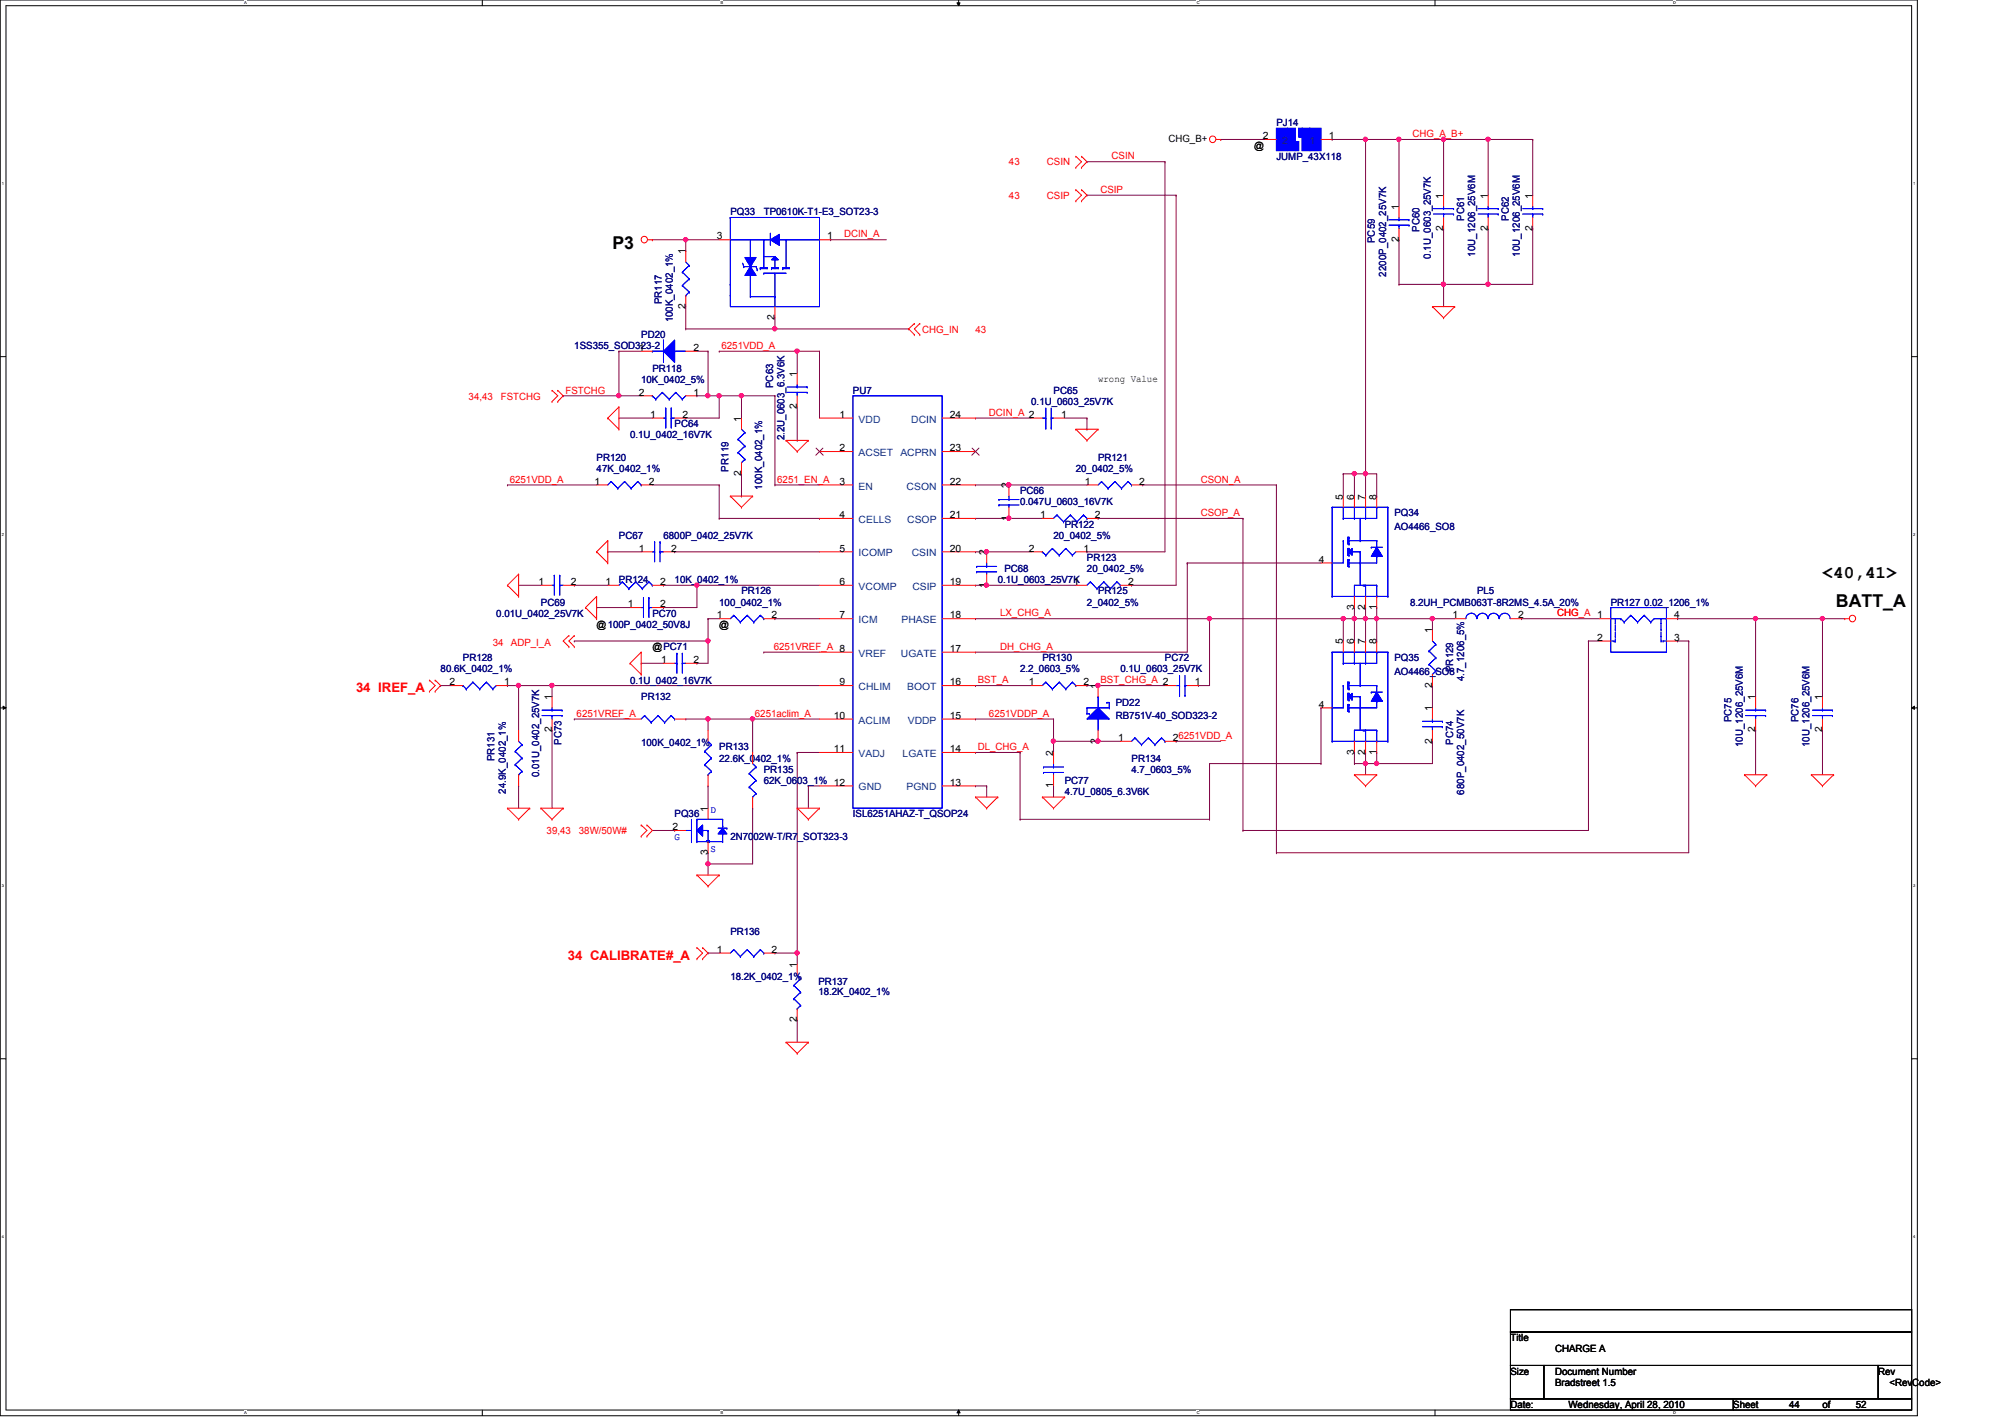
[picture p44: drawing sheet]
<svg xmlns="http://www.w3.org/2000/svg" width="297mm" height="210mm" viewBox="0 0 297 210" stroke-linecap="round" stroke-linejoin="round" font-family="sans-serif">
<defs><g id="words">
<g font-size="2.6">
<text x="90.7" y="37">P3</text>
<text x="270" y="85.6">&lt;40,41&gt;</text>
<text x="272" y="90">BATT_A</text>
</g>
<g font-size="1.9" fill="#f00">
<text x="52.7" y="102.6">34 IREF_A</text>
<text x="84.1" y="142.2">34 CALIBRATE#_A</text>
</g>
<g font-size="1.5" fill="#f00">
<text x="164.7" y="23.6">CSIN</text>
<text x="209.3" y="20.3">CHG_A_B+</text>
<text x="149.5" y="24.5">43</text>
<text x="149.5" y="29.5">43</text>
<text x="155.1" y="24.5">CSIN</text>
<text x="155.1" y="29.5">CSIP</text>
<text x="163" y="28.6">CSIP</text>
<text x="125" y="35.2">DCIN_A</text>
<text x="106.9" y="51.7">6251VDD_A</text>
<text x="136.6" y="49.3">CHG_IN</text>
<text x="144.5" y="49.3">43</text>
<text x="69.4" y="59.2">34,43</text>
<text x="74.2" y="59.2">FSTCHG</text>
<text x="83.8" y="58.3">FSTCHG</text>
<text x="146.5" y="61.6">DCIN_A 2</text>
<text x="75.5" y="71.5">6251VDD_A</text>
<text x="115.1" y="71.5">6251_EN_A</text>
<text x="177.9" y="71.5">CSON_A</text>
<text x="177.9" y="76.5">CSOP_A</text>
<text x="73" y="95.6">34</text>
<text x="75.7" y="95.6">ADP_I_A</text>
<text x="148.2" y="91.3">LX_CHG_A</text>
<text x="230.7" y="91.3">CHG_A 1</text>
<text x="114.6" y="96.3">6251VREF_A 8</text>
<text x="144.9" y="101.2">BST_A</text>
<text x="148.2" y="96.3">DH_CHG_A</text>
<text x="163" y="101.2">BST_CHG_A 2</text>
<text x="85.4" y="106.2">6251VREF_A</text>
<text x="111.8" y="106.2">6251aclim_A</text>
<text x="146.5" y="106.2">6251VDDP_A</text>
<text x="144.9" y="111.1">DL_CHG_A</text>
<text x="81" y="123.6">39,43</text>
<text x="85.8" y="123.6">38W/50W#</text>
</g>
<g font-size="1.5">
<text x="173.1" y="21">CHG_B+</text>
<text x="185.8" y="22">@</text>
<text x="187.1" y="20.6">2</text>
<text x="196.8" y="20.6">1</text>
<text x="213.8" y="29.4" transform="rotate(-90 213.8 29.4)">1</text>
<text x="220.4" y="29.4" transform="rotate(-90 220.4 29.4)">1</text>
<text x="227" y="29.4" transform="rotate(-90 227 29.4)">1</text>
<text x="106.2" y="35.5">3</text>
<text x="122.6" y="35.5">1</text>
<text x="207.2" y="35.9" transform="rotate(-90 207.2 35.9)">2</text>
<text x="207.2" y="31.1" transform="rotate(-90 207.2 31.1)">1</text>
<text x="213.8" y="34.2" transform="rotate(-90 213.8 34.2)">2</text>
<text x="220.4" y="34.2" transform="rotate(-90 220.4 34.2)">2</text>
<text x="227" y="34.2" transform="rotate(-90 227 34.2)">2</text>
<text x="101.6" y="37.7" transform="rotate(-90 101.6 37.7)">1</text>
<text x="101.6" y="45.8" transform="rotate(-90 101.6 45.8)">2</text>
<text x="114.8" y="47.4" transform="rotate(-90 114.8 47.4)">2</text>
<text x="94.7" y="52">1</text>
<text x="102.7" y="52">2</text>
<text x="94.7" y="58.6">2</text>
<text x="102.7" y="58.6">1</text>
<text x="118.1" y="55.8" transform="rotate(-90 118.1 55.8)">1</text>
<text x="162.7" y="56.6">wrong Value</text>
<text x="96.3" y="61.9">1</text>
<text x="101.1" y="61.9">2</text>
<text x="109.8" y="62.4" transform="rotate(-90 109.8 62.4)">1</text>
<text x="118.1" y="60.6" transform="rotate(-90 118.1 60.6)">2</text>
<text x="124.4" y="61.9">1</text>
<text x="140.7" y="61.9">24</text>
<text x="157.2" y="61.9">1</text>
<text x="88.1" y="71.8">1</text>
<text x="96.1" y="71.8">2</text>
<text x="109.8" y="70.5" transform="rotate(-90 109.8 70.5)">2</text>
<text x="124.4" y="71.8">3</text>
<text x="124.4" y="66.8">2</text>
<text x="140.7" y="66.8">23</text>
<text x="140.7" y="71.8">22</text>
<text x="160.7" y="71.8">1</text>
<text x="168.8" y="71.8">2</text>
<text x="124.4" y="76.8">4</text>
<text x="140.7" y="76.8">21</text>
<text x="149.4" y="77.1" transform="rotate(-90 149.4 77.1)">1</text>
<text x="149.4" y="72.3" transform="rotate(-90 149.4 72.3)">2</text>
<text x="154.1" y="76.8">1</text>
<text x="162.2" y="76.8">2</text>
<text x="199" y="74" transform="rotate(-90 199 74)">5</text>
<text x="200.6" y="74" transform="rotate(-90 200.6 74)">6</text>
<text x="202.3" y="74" transform="rotate(-90 202.3 74)">7</text>
<text x="203.9" y="74" transform="rotate(-90 203.9 74)">8</text>
<text x="94.7" y="81.7">1</text>
<text x="99.4" y="81.7">2</text>
<text x="124.4" y="81.7">5</text>
<text x="140.7" y="81.7">20</text>
<text x="146.1" y="82.3" transform="rotate(-90 146.1 82.3)">2</text>
<text x="152.4" y="81.7">2</text>
<text x="160.5" y="81.7">1</text>
<text x="195.4" y="83.4">4</text>
<text x="79.8" y="86.7">1</text>
<text x="84.6" y="86.7">2</text>
<text x="89.7" y="86.7">1</text>
<text x="93" y="90">1</text>
<text x="97.8" y="90">2</text>
<text x="97.8" y="86.7">2</text>
<text x="124.4" y="86.7">6</text>
<text x="140.7" y="86.7">19</text>
<text x="146.1" y="87" transform="rotate(-90 146.1 87)">1</text>
<text x="159" y="86.7">1</text>
<text x="167.1" y="86.7">2</text>
<text x="88.4" y="93">@100P_0402_50V8J</text>
<text x="106.2" y="91.6">1</text>
<text x="106.5" y="93">@</text>
<text x="114.3" y="91.6">2</text>
<text x="124.4" y="91.6">7</text>
<text x="140.7" y="91.6">18</text>
<text x="199" y="95.5" transform="rotate(-90 199 95.5)">5</text>
<text x="200.6" y="95.5" transform="rotate(-90 200.6 95.5)">6</text>
<text x="200.6" y="90.3" transform="rotate(-90 200.6 90.3)">3</text>
<text x="202.3" y="95.5" transform="rotate(-90 202.3 95.5)">7</text>
<text x="202.3" y="90.3" transform="rotate(-90 202.3 90.3)">2</text>
<text x="203.9" y="95.5" transform="rotate(-90 203.9 95.5)">8</text>
<text x="203.9" y="90.3" transform="rotate(-90 203.9 90.3)">1</text>
<text x="212.2" y="93.8" transform="rotate(-90 212.2 93.8)">1</text>
<text x="215.2" y="91.6">1</text>
<text x="224.9" y="91.6">2</text>
<text x="236.6" y="94.9">2</text>
<text x="248" y="94.9">3</text>
<text x="248" y="91.6">4</text>
<text x="66.6" y="101.5">2</text>
<text x="74.7" y="101.5">1</text>
<text x="96.6" y="96.3">@PC71</text>
<text x="98" y="98.2">1</text>
<text x="102.7" y="98.2">2</text>
<text x="124.4" y="101.5">9</text>
<text x="140.7" y="96.6">17</text>
<text x="140.7" y="101.5">16</text>
<text x="152.4" y="101.5">1</text>
<text x="160.5" y="101.5">2</text>
<text x="177" y="101.5">1</text>
<text x="212.2" y="101.9" transform="rotate(-90 212.2 101.9)">2</text>
<text x="81.7" y="103.7" transform="rotate(-90 81.7 103.7)">1</text>
<text x="123.5" y="106.5">10</text>
<text x="140.7" y="106.5">15</text>
<text x="162.6" y="102.1" transform="rotate(-90 162.6 102.1)">1</text>
<text x="195.4" y="104.8">4</text>
<text x="212.2" y="105.4" transform="rotate(-90 212.2 105.4)">1</text>
<text x="260.1" y="103.7" transform="rotate(-90 260.1 103.7)">1</text>
<text x="270" y="103.7" transform="rotate(-90 270 103.7)">1</text>
<text x="81.7" y="108.5" transform="rotate(-90 81.7 108.5)">2</text>
<text x="123.5" y="111.4">11</text>
<text x="140.7" y="111.4">14</text>
<text x="156" y="112" transform="rotate(-90 156 112)">2</text>
<text x="162.6" y="110.2" transform="rotate(-90 162.6 110.2)">2</text>
<text x="165.6" y="109.8">1</text>
<text x="173.7" y="109.8">26251VDD_A</text>
<text x="200.6" y="111.8" transform="rotate(-90 200.6 111.8)">3</text>
<text x="202.3" y="111.8" transform="rotate(-90 202.3 111.8)">2</text>
<text x="203.9" y="111.8" transform="rotate(-90 203.9 111.8)">1</text>
<text x="212.2" y="110.2" transform="rotate(-90 212.2 110.2)">2</text>
<text x="260.1" y="108.5" transform="rotate(-90 260.1 108.5)">2</text>
<text x="270" y="108.5" transform="rotate(-90 270 108.5)">2</text>
<text x="140.7" y="116.4">13</text>
<text x="156" y="116.8" transform="rotate(-90 156 116.8)">1</text>
<text x="99.6" y="123">2</text>
<text x="104.9" y="120.2" transform="rotate(-90 104.9 120.2)">1</text>
<text x="104.9" y="126.7" transform="rotate(-90 104.9 126.7)">3</text>
<text x="106.2" y="141.1">1</text>
<text x="114.3" y="141.1">2</text>
<text x="118.1" y="143.3" transform="rotate(-90 118.1 143.3)">1</text>
<text x="118.1" y="151.4" transform="rotate(-90 118.1 151.4)">2</text>
<text x="223.8" y="198.7">Title</text>
<text x="223.8" y="203.6">Size</text>
<text x="230.4" y="203.6">Document Number</text>
<text x="230.4" y="200.3">CHARGE A</text>
<text x="278.3" y="203.6">Rev</text>
<text x="223.8" y="208.6">Date:</text>
<text x="230.4" y="205.3">Bradstreet 1.5</text>
<text x="232.4" y="208.6">Wednesday, April 28, 2010</text>
<text x="256.8" y="208.6">Sheet</text>
<text x="265" y="208.6">44</text>
<text x="270" y="208.6">of</text>
<text x="275" y="208.6">52</text>
<text x="279.9" y="205.3">&lt;RevCode&gt;</text>
</g>
<g font-size="1.5" fill="#000080">
<text x="189.1" y="18.7">PJ14</text>
<text x="189.1" y="23.7">JUMP_43X118</text>
<text x="108.2" y="31.9">PQ33</text>
<text x="113.2" y="31.9">TP0610K-T1-E3_SOT23-3</text>
<text x="210.3" y="34.4" transform="rotate(-90 210.3 34.4)">PC60</text>
<text x="216.9" y="32.7" transform="rotate(-90 216.9 32.7)">PC61</text>
<text x="223.5" y="32.7" transform="rotate(-90 223.5 32.7)">PC62</text>
<text x="203.7" y="36" transform="rotate(-90 203.7 36)">PC59</text>
<text x="205.4" y="41" transform="rotate(-90 205.4 41)">2200P_0402_25V7K</text>
<text x="212" y="38.3" transform="rotate(-90 212 38.3)">0.1U_0603_25V7K</text>
<text x="218.6" y="38" transform="rotate(-90 218.6 38)">10U_1206_25V6M</text>
<text x="225.2" y="38" transform="rotate(-90 225.2 38)">10U_1206_25V6M</text>
<text x="98" y="45.1" transform="rotate(-90 98 45.1)">PR117</text>
<text x="99.7" y="47.8" transform="rotate(-90 99.7 47.8)">100K_0402_1%</text>
<text x="85.1" y="51.7">1SS355_SOD323-2</text>
<text x="95" y="50.1">PD20</text>
<text x="95" y="56.7">10K_0402_5%</text>
<text x="96.6" y="55">PR118</text>
<text x="114.6" y="57.5" transform="rotate(-90 114.6 57.5)">PC63</text>
<text x="126.4" y="58.3">PU7</text>
<text x="152.8" y="60">0.1U_0603_25V7K</text>
<text x="156.1" y="58.3">PC65</text>
<text x="93.3" y="64.9">0.1U_0402_16V7K</text>
<text x="99.9" y="63.3">PC64</text>
<text x="116.2" y="65.2" transform="rotate(-90 116.2 65.2)">2.2U_0603_6.3V6K</text>
<text x="88.4" y="68.2">PR120</text>
<text x="88.4" y="69.9">47K_0402_1%</text>
<text x="107.9" y="69.8" transform="rotate(-90 107.9 69.8)">PR119</text>
<text x="159.4" y="69.9">20_0402_5%</text>
<text x="162.7" y="68.2">PR121</text>
<text x="112.9" y="72.5" transform="rotate(-90 112.9 72.5)">100K_0402_1%</text>
<text x="151.1" y="73.2">PC66</text>
<text x="151.1" y="74.8">0.047U_0603_16V7K</text>
<text x="206.6" y="76.5">PQ34</text>
<text x="91.7" y="79.8">PC67</text>
<text x="98.3" y="79.8">6800P_0402_25V7K</text>
<text x="156.1" y="79.8">20_0402_5%</text>
<text x="157.7" y="78.1">PR122</text>
<text x="161" y="83.1">PR123</text>
<text x="206.6" y="78.5">AO4466_SO8</text>
<text x="80.1" y="89.7">PC69</text>
<text x="91.7" y="86.4">PR124</text>
<text x="99.9" y="86.4">10K_0402_1%</text>
<text x="106.5" y="89.7">100_0402_1%</text>
<text x="109.9" y="88.1">PR126</text>
<text x="147.8" y="86.4">0.1U_0603_25V7K</text>
<text x="148.8" y="84.8">PC68</text>
<text x="161" y="89.7">2_0402_5%</text>
<text x="161" y="84.8">20_0402_5%</text>
<text x="162.7" y="88.1">PR125</text>
<text x="208.9" y="89.7">8.2UH_PCMB063T-8R2MS_4.5A_20%</text>
<text x="218.8" y="88.1">PL5</text>
<text x="238.6" y="89.7">PR127 0.02_1206_1%</text>
<text x="73.5" y="91.4">0.01U_0402_25V7K</text>
<text x="96.6" y="91.4">PC70</text>
<text x="65.3" y="99.6">80.6K_0402_1%</text>
<text x="68.6" y="98">PR128</text>
<text x="93.3" y="101.3">0.1U_0402_16V7K</text>
<text x="151.1" y="99.6">2.2_0603_5%</text>
<text x="154.4" y="98">PR130</text>
<text x="166" y="99.6">0.1U_0603_25V7K</text>
<text x="172.6" y="98">PC72</text>
<text x="206.6" y="98">PQ35</text>
<text x="206.6" y="99.9">AO4466_SO8</text>
<text x="215.3" y="99.6" transform="rotate(-90 215.3 99.6)">PR129</text>
<text x="216.9" y="100.9" transform="rotate(-90 216.9 100.9)">4.7_1206_5%</text>
<text x="95" y="103.8">PR132</text>
<text x="165.3" y="104.6">PD22</text>
<text x="165.3" y="106.6">RB751V-40_SOD323-2</text>
<text x="256.5" y="107" transform="rotate(-90 256.5 107)">PC75</text>
<text x="266.4" y="107" transform="rotate(-90 266.4 107)">PC76</text>
<text x="73.3" y="112.8" transform="rotate(-90 73.3 112.8)">PR131</text>
<text x="83.2" y="110.3" transform="rotate(-90 83.2 110.3)">PC73</text>
<text x="95" y="110.5">100K_0402_1%</text>
<text x="106.5" y="111.2">PR133</text>
<text x="106.5" y="112.8">22.6K_0402_1%</text>
<text x="167.6" y="112.8">PR134</text>
<text x="215.3" y="110.3" transform="rotate(-90 215.3 110.3)">PC74</text>
<text x="258.2" y="110.7" transform="rotate(-90 258.2 110.7)">10U_1206_25V6M</text>
<text x="268.1" y="110.7" transform="rotate(-90 268.1 110.7)">10U_1206_25V6M</text>
<text x="74.9" y="117.6" transform="rotate(-90 74.9 117.6)">24.9K_0402_1%</text>
<text x="79.9" y="115.1" transform="rotate(-90 79.9 115.1)">0.01U_0402_25V7K</text>
<text x="113.2" y="114.5">PR135</text>
<text x="113.2" y="116.1">62K_0603_1% 12</text>
<text x="157.7" y="116.1">PC77</text>
<text x="157.7" y="117.8">4.7U_0805_6.3V6K</text>
<text x="167.6" y="114.5">4.7_0603_5%</text>
<text x="216.9" y="117.7" transform="rotate(-90 216.9 117.7)">680P_0402_50V7K</text>
<text x="99.9" y="121.1">PQ36</text>
<text x="108.2" y="124.4">2N7002W-T/R7_SOT323-3</text>
<text x="126.4" y="121.1">ISL6251AHAZ-T_QSOP24</text>
<text x="108.2" y="138.4">PR136</text>
<text x="108.2" y="145.2">18.2K_0402_1%</text>
<text x="121.2" y="145.8">PR137</text>
<text x="121.2" y="147.3">18.2K_0402_1%</text>
</g>
<g font-size="1.5" fill="#004080">
<text x="189.9" y="21.3">2</text>
<text x="194" y="21.3">1</text>
<text x="127.2" y="62.6">VDD</text>
<text x="135" y="62.6">DCIN</text>
<text x="127.2" y="67.6">ACSET</text>
<text x="133.4" y="67.6">ACPRN</text>
<text x="127.2" y="72.5">EN</text>
<text x="127.2" y="77.5">CELLS</text>
<text x="134.3" y="72.5">CSON</text>
<text x="134.4" y="77.5">CSOP</text>
<text x="127.2" y="82.4">ICOMP</text>
<text x="135.1" y="82.4">CSIN</text>
<text x="127.2" y="87.4">VCOMP</text>
<text x="135.2" y="87.4">CSIP</text>
<text x="127.2" y="92.3">ICM</text>
<text x="133.6" y="92.3">PHASE</text>
<text x="127.2" y="97.3">VREF</text>
<text x="133.5" y="97.3">UGATE</text>
<text x="127.2" y="102.2">CHLIM</text>
<text x="127.2" y="107.2">ACLIM</text>
<text x="134.4" y="102.2">BOOT</text>
<text x="134.5" y="107.2">VDDP</text>
<text x="127.2" y="112.1">VADJ</text>
<text x="133.7" y="112.1">LGATE</text>
<text x="127.2" y="117.1">GND</text>
<text x="134.3" y="117.1">PGND</text>
</g>
<g font-size="1.5" fill="#00f">
<text x="99.9" y="124.4">G</text>
<text x="105.2" y="120.4">D</text>
<text x="105.2" y="126.2">S</text>
</g>
<g font-size=".6">
<text x="36.1" y=".6">A</text>
<text x="106.7" y=".6">B</text>
<text x="177.3" y=".6">C</text>
<text x="247.9" y=".6">D</text>
<text x=".3" y="27.4">1</text>
<text x="283.4" y="27.4">1</text>
<text x=".3" y="79.4">2</text>
<text x="283.4" y="79.4">2</text>
<text x=".3" y="131.4">3</text>
<text x="283.4" y="131.4">3</text>
<text x=".3" y="183.4">4</text>
<text x="283.4" y="183.4">4</text>
<text x="36.1" y="209.5">A</text>
<text x="106.7" y="209.5">B</text>
<text x="177.3" y="209.5">C</text>
<text x="247.9" y="209.5">D</text>
</g>
</g></defs>
<path d="M0 0h284.1v209.7h-284.1zM.9 .8h282.3v208.1h-282.3z" fill="none" stroke="#000" stroke-width=".15"/>
<g fill="#fff">
<path d="M36.1 .1h.4v.7h-.4z"/>
<path d="M36.1 209h.4v.6h-.4z"/>
</g>
<path d="M71.5 0v.8M71.5 208.9v.8" fill="none" stroke="#000" stroke-width=".15"/>
<g fill="#fff">
<path d="M106.7 .1h.4v.7h-.4z"/>
<path d="M106.7 209h.4v.6h-.4z"/>
</g>
<path d="M141.8 .4h.4l-.2 .4zM142 0v.8M142 208.9l.2 .4h-.4zM142 208.9v.8" fill="none" stroke="#000" stroke-width=".15"/>
<path d="M141.8 .4h.4l-.2 .4zM142 208.9l.2 .4h-.4z" fill="#000"/>
<g fill="#fff">
<path d="M177.3 .1h.4v.7h-.4z"/>
<path d="M177.3 209h.4v.6h-.4z"/>
</g>
<path d="M212.6 0v.8M212.6 208.9v.8" fill="none" stroke="#000" stroke-width=".15"/>
<g fill="#fff">
<path d="M247.9 .1h.3v.7h-.3z"/>
<path d="M247.9 209h.3v.6h-.3z"/>
<path d="M.3 26.8h.2v.7h-.2z"/>
<path d="M283.4 26.8h.3v.7h-.3z"/>
<path d="M.3 78.8h.2v.7h-.2z"/>
<path d="M283.4 78.8h.3v.7h-.3z"/>
</g>
<path d="M0 52.8h.9M283.2 52.8h.9" fill="none" stroke="#000" stroke-width=".15"/>
<g fill="#fff">
<path d="M.3 130.9h.2v.6h-.2z"/>
<path d="M283.4 130.9h.3v.6h-.3z"/>
</g>
<path d="M0 104.9h.9M.5 104.6l.4 .3-.4 .2zM283.2 104.9l.4-.3v.5zM283.2 104.9h.9" fill="none" stroke="#000" stroke-width=".15"/>
<path d="M.5 104.6l.4 .3-.4 .2zM283.2 104.9l.4-.3v.5z" fill="#000"/>
<g fill="#fff">
<path d="M.3 182.8h.2v.7h-.2z"/>
<path d="M283.4 182.8h.3v.7h-.3z"/>
</g>
<path d="M0 156.8h.9M283.2 156.8h.9" fill="none" stroke="#000" stroke-width=".15"/>
<path d="M98.3 86.7h.1M98.3 86.7h4.9M103.2 86.7h.1M103.2 86.7v3.3M225.4 91.7h.1M225.4 91.7h11.6M114.8 141.2h.1M114.8 141.2h3.3" fill="none" stroke="#800040" stroke-width=".15"/>
<circle cx="103.2" cy="86.7" r=".32" fill="#f0f"/>
<circle cx="103.2" cy="86.7" r=".32" fill="none" stroke="#f0f" stroke-width=".15"/>
<g fill="none" stroke="#800040" stroke-width=".15">
<path d="M114.8 58.6h.1M114.8 58.6v13.2M114.8 71.8h.1M114.8 71.8h6.6M169.3 71.8h.1M169.3 71.8h19.8M90 81.7h.1M90 81.7h5M99.9 81.7h.1M99.9 81.7h21.5M103.2 86.7h.1M103.2 86.7h18.2"/>
<path d="M270 91.7h.1M270 91.7v11.5"/>
</g>
<circle cx="270" cy="91.6" r=".32" fill="#f0f"/>
<circle cx="270" cy="91.6" r=".32" fill="none" stroke="#f0f" stroke-width=".15"/>
<path d="M106.5 58.6h.1M106.5 58.6h3.4M109.9 58.6h.1M109.9 58.6v3.3" fill="none" stroke="#800040" stroke-width=".15"/>
<circle cx="106.5" cy="58.6" r=".32" fill="#f0f"/>
<circle cx="106.5" cy="58.6" r=".32" fill="none" stroke="#f0f" stroke-width=".15"/>
<g fill="none" stroke="#800040" stroke-width=".15">
<path d="M103.2 52h1.7M104.9 52h.1M104.9 58.6h.1M104.9 52v6.6M109.9 73.5h.1M109.9 70.2v3.3M76.8 86.7h.1M76.8 86.7h3.3M85.1 86.7h.1M85.1 86.7h4.9M88.4 90h.1M88.4 90h4.9"/>
<path d="M98.3 90h.1M98.3 90h4.9"/>
</g>
<circle cx="104.9" cy="58.6" r=".32" fill="#f0f"/>
<circle cx="104.9" cy="58.6" r=".32" fill="none" stroke="#f0f" stroke-width=".15"/>
<path d="M103.2 58.6h.1M103.2 58.6h1.7M149.5 71.8h.1M149.5 71.8h11.5" fill="none" stroke="#800040" stroke-width=".15"/>
<circle cx="149.5" cy="71.8" r=".32" fill="#f0f"/>
<circle cx="149.5" cy="71.8" r=".32" fill="none" stroke="#f0f" stroke-width=".15"/>
<path d="M101.6 35.5h.1M101.6 35.5h4.9M118.1 65.2h.1M118.1 60.3v4.9" fill="none" stroke="#800040" stroke-width=".15"/>
<circle cx="101.6" cy="35.5" r=".32" fill="#f0f"/>
<circle cx="101.6" cy="35.5" r=".32" fill="none" stroke="#f0f" stroke-width=".15"/>
<path d="M118.1 52h.1M118.1 52v3.3" fill="none" stroke="#800040" stroke-width=".15"/>
<circle cx="118.1" cy="52" r=".32" fill="#f0f"/>
<circle cx="118.1" cy="52" r=".32" fill="none" stroke="#f0f" stroke-width=".15"/>
<path d="M106.5 52h.1M106.5 52h11.6M85.1 95h.1M85.1 95h19.8M114.8 91.7h.1M114.8 91.7h6.6" fill="none" stroke="#800040" stroke-width=".15"/>
<circle cx="104.9" cy="94.9" r=".32" fill="#f0f"/>
<circle cx="104.9" cy="94.9" r=".32" fill="none" stroke="#f0f" stroke-width=".15"/>
<g fill="none" stroke="#800040" stroke-width=".15">
<path d="M91.7 52h.1M91.7 58.6h.1M91.7 52h3.3M91.7 52v6.6M95 98.3h.1M95 98.3h3.3M103.2 98.3h.1M104.9 91.7h.1M104.9 95h.1M104.9 91.7v6.6h-1.7M104.9 91.7h1.6M65.3 101.6h.1"/>
<path d="M65.3 101.6h1.6M156.1 116.4h.1M156.1 116.4v1.7"/>
</g>
<circle cx="91.7" cy="58.6" r=".32" fill="#f0f"/>
<circle cx="91.7" cy="58.6" r=".32" fill="none" stroke="#f0f" stroke-width=".15"/>
<path d="M83.4 58.6h.1M83.4 58.6h8.3M76.8 101.6h.1M76.8 101.6v6.6" fill="none" stroke="#800040" stroke-width=".15"/>
<circle cx="76.8" cy="101.5" r=".32" fill="#f0f"/>
<circle cx="76.8" cy="101.5" r=".32" fill="none" stroke="#f0f" stroke-width=".15"/>
<path d="M202.3 20.7h5M207.3 20.7h.1M174.2 109.8h.1M174.2 109.8h6.6" fill="none" stroke="#800040" stroke-width=".15"/>
<circle cx="207.2" cy="20.6" r=".32" fill="#f0f"/>
<circle cx="207.2" cy="20.6" r=".32" fill="none" stroke="#f0f" stroke-width=".15"/>
<g fill="none" stroke="#800040" stroke-width=".15">
<path d="M121.4 52h.1M121.4 52v9.9M144.5 71.8h.1M144.5 76.8h.1M144.5 71.8h5M144.5 76.8h5M113.2 96.6h.1M113.2 96.6h8.2M144.5 81.7h.1M144.5 86.7h.1M144.5 81.7h8.3M144.5 86.7h1.7"/>
<path d="M146.2 81.7h.1M175.9 83.4h.1M175.9 83.4h19.8M200.7 91.7h.1M200.7 91.7v3.3M204 95h.1M204 91.7v3.3M118.1 151.1h.1M118.1 151.1v3.3"/>
</g>
<circle cx="146.1" cy="81.7" r=".32" fill="#f0f"/>
<circle cx="146.1" cy="81.7" r=".32" fill="none" stroke="#f0f" stroke-width=".15"/>
<path d="M149.5 76.8h.1M149.5 76.8h4.9" fill="none" stroke="#800040" stroke-width=".15"/>
<circle cx="149.5" cy="76.8" r=".32" fill="#f0f"/>
<circle cx="149.5" cy="76.8" r=".32" fill="none" stroke="#f0f" stroke-width=".15"/>
<path d="M172.6 24h.1M172.6 24v57.7M184.1 76.8h.1M184.1 76.8v46.2M189.1 71.8h.1M189.1 71.8v54.5M167.6 86.7h.1M167.6 86.7h6.6M202.3 91.7h.1M202.3 91.7h1.7M248.5 95h.1M248.5 95h1.7" fill="none" stroke="#800040" stroke-width=".15"/>
<circle cx="202.3" cy="91.6" r=".32" fill="#f0f"/>
<circle cx="202.3" cy="91.6" r=".32" fill="none" stroke="#f0f" stroke-width=".15"/>
<g fill="none" stroke="#800040" stroke-width=".15">
<path d="M96.6 35.5h.1M96.6 35.5h5v1.7M101.6 37.2h.1M144.5 61.9h.1M144.5 61.9h8.3M162.7 76.8h.1M162.7 76.8h21.4M200.7 70.2h.1M200.7 70.2h3.3M202.3 70.2h.1M179.2 91.7h.1M179.2 91.7v9.9h-1.7"/>
<path d="M177.5 101.6h.1"/>
</g>
<circle cx="202.3" cy="70.2" r=".32" fill="#f0f"/>
<circle cx="202.3" cy="70.2" r=".32" fill="none" stroke="#f0f" stroke-width=".15"/>
<g fill="none" stroke="#800040" stroke-width=".15">
<path d="M118.1 52h.1M118.1 52h3.3M161 81.7h.1M161 81.7h11.6M270 91.7h.1M270 91.7h3.3M144.5 101.6h.1M144.5 101.6h8.3M162.7 109.8h.1M162.7 109.8h3.3M212.2 101.6h.1M212.2 109.8h.1"/>
<path d="M212.2 101.6v3.3M212.2 109.8v3.3M270 108.2h.1M270 108.2v6.6"/>
</g>
<circle cx="162.7" cy="109.8" r=".32" fill="#f0f"/>
<circle cx="162.7" cy="109.8" r=".32" fill="none" stroke="#f0f" stroke-width=".15"/>
<path d="M146.2 86.7h.1M146.2 86.7h13.2M161 101.6h.1M161 101.6h1.7" fill="none" stroke="#800040" stroke-width=".15"/>
<circle cx="146.1" cy="86.7" r=".32" fill="#f0f"/>
<circle cx="146.1" cy="86.7" r=".32" fill="none" stroke="#f0f" stroke-width=".15"/>
<path d="M144.5 96.6h.1M144.5 96.6h31.4M156.1 109.8h.1M156.1 109.8h6.6" fill="none" stroke="#800040" stroke-width=".15"/>
<circle cx="156.1" cy="109.8" r=".32" fill="#f0f"/>
<circle cx="156.1" cy="109.8" r=".32" fill="none" stroke="#f0f" stroke-width=".15"/>
<g fill="none" stroke="#800040" stroke-width=".15">
<path d="M123.1 35.5h.1M123.1 35.5h8.2M161 28.9h.1M161 28.9h13.2M174.2 28.9h.1M174.2 28.9v57.8M101.6 48.7h.1M101.6 45.4v3.3M101.6 48.7h13.2M114.8 48.7h.1M175.9 83.4h.1M175.9 83.4v13.2"/>
<path d="M118.1 111.5h.1M118.1 111.5h3.3M119.8 116.4h.1M119.8 116.4h1.6M144.5 111.5h.1M144.5 111.5h6.6M156.1 109.8h.1M156.1 106.5h.1M156.1 106.5v5"/>
</g>
<circle cx="114.8" cy="48.7" r=".32" fill="#f0f"/>
<circle cx="114.8" cy="48.7" r=".32" fill="none" stroke="#f0f" stroke-width=".15"/>
<g fill="none" stroke="#800040" stroke-width=".15">
<path d="M161 24h.1M161 24h11.6M235.3 95h.1M235.3 95v28h-51.2M235.3 95h1.7M250.2 95h.1M250.2 95v31.3h-61.1M260.1 91.7h.1M260.1 91.7h9.9M81.8 108.2h.1M81.8 108.2v11.5M151.1 111.5h.1"/>
<path d="M151.1 111.5v9.9M195.7 113.1h.1M195.7 113.1h-16.5v8.3M202.3 113.1h.1M202.3 113.1v1.7M204 113.1h.1M204 113.1h8.2M151.1 121.4h.1M151.1 121.4h28.1M179.2 121.4h.1M184.1 123h.1M189.1 126.3h.1"/>
</g>
<circle cx="203.9" cy="113.1" r=".32" fill="#f0f"/>
<circle cx="203.9" cy="113.1" r=".32" fill="none" stroke="#f0f" stroke-width=".15"/>
<path d="M199 91.7h.1M199 91.7h1.7M212.2 91.7h.1M212.2 91.7h3.3" fill="none" stroke="#800040" stroke-width=".15"/>
<circle cx="212.2" cy="91.6" r=".32" fill="#f0f"/>
<circle cx="212.2" cy="91.6" r=".32" fill="none" stroke="#f0f" stroke-width=".15"/>
<path d="M200.7 91.7h.1M200.7 91.7h1.6M81.8 101.6h.1M81.8 101.6h39.6" fill="none" stroke="#800040" stroke-width=".15"/>
<circle cx="200.6" cy="91.6" r=".32" fill="#f0f"/>
<circle cx="200.6" cy="91.6" r=".32" fill="none" stroke="#f0f" stroke-width=".15"/>
<path d="M144.5 91.7h.1M144.5 91.7h34.7" fill="none" stroke="#800040" stroke-width=".15"/>
<circle cx="179.2" cy="91.6" r=".32" fill="#f0f"/>
<circle cx="179.2" cy="91.6" r=".32" fill="none" stroke="#f0f" stroke-width=".15"/>
<path d="M81.8 101.6h.1M81.8 101.6v1.6" fill="none" stroke="#800040" stroke-width=".15"/>
<circle cx="81.8" cy="101.5" r=".32" fill="#f0f"/>
<circle cx="81.8" cy="101.5" r=".32" fill="none" stroke="#f0f" stroke-width=".15"/>
<path d="M76.8 101.6h.1M76.8 101.6h5M144.5 106.5h.1M144.5 116.4h.1M144.5 106.5h11.6M144.5 116.4h1.7M146.2 116.4h.1M146.2 116.4v1.7M162.7 101.6h.1M162.7 101.6h9.9" fill="none" stroke="#800040" stroke-width=".15"/>
<circle cx="162.7" cy="101.5" r=".32" fill="#f0f"/>
<circle cx="162.7" cy="101.5" r=".32" fill="none" stroke="#f0f" stroke-width=".15"/>
<path d="M91.7 58.6h.1M91.7 58.6h3.3M109.9 58.6h.1M109.9 58.6h4.9M119.8 116.4h.1M119.8 116.4v3.3" fill="none" stroke="#800040" stroke-width=".15"/>
<circle cx="109.8" cy="58.6" r=".32" fill="#f0f"/>
<circle cx="109.8" cy="58.6" r=".32" fill="none" stroke="#f0f" stroke-width=".15"/>
<g fill="none" stroke="#800040" stroke-width=".15">
<path d="M106.5 58.6h.1M106.5 58.6v3.3h-4.9M114.8 48.7h.1M114.8 48.7h19.8M114.8 47.1v1.6M134.6 48.7h.1M91.7 61.9h.1M91.7 61.9h4.9M101.6 61.9h.1M204 91.7h.1M204 91.7h8.2M212.2 91.7h.1"/>
<path d="M212.2 91.7v1.6"/>
</g>
<circle cx="203.9" cy="91.6" r=".32" fill="#f0f"/>
<circle cx="203.9" cy="91.6" r=".32" fill="none" stroke="#f0f" stroke-width=".15"/>
<path d="M104.9 58.6h.1M104.9 58.6h1.6M157.7 61.9h3.3M161 61.9h.1M161 63.6h.1M161 61.9v1.7M118.1 111.5h.1M118.1 111.5v29.7" fill="none" stroke="#800040" stroke-width=".15"/>
<circle cx="118.1" cy="141.2" r=".32" fill="#f0f"/>
<circle cx="118.1" cy="141.2" r=".32" fill="none" stroke="#f0f" stroke-width=".15"/>
<path d="M260.1 91.7h.1M260.1 91.7v11.5M260.1 108.2h.1M260.1 108.2v6.6M118.1 141.2h.1M118.1 141.2v1.6" fill="none" stroke="#800040" stroke-width=".15"/>
<circle cx="260.1" cy="91.6" r=".32" fill="#f0f"/>
<circle cx="260.1" cy="91.6" r=".32" fill="none" stroke="#f0f" stroke-width=".15"/>
<path d="M248.5 91.7h.1M248.5 91.7h11.6M75.2 101.6h.1M75.2 101.6h1.6M104.9 116.4h.1M104.9 106.5h.1M104.9 116.4v3.3M104.9 106.5h6.6M104.9 141.2h.1M104.9 141.2h1.6" fill="none" stroke="#800040" stroke-width=".15"/>
<circle cx="111.5" cy="106.5" r=".32" fill="#f0f"/>
<circle cx="111.5" cy="106.5" r=".32" fill="none" stroke="#f0f" stroke-width=".15"/>
<circle cx="104.9" cy="106.5" r=".32" fill="#f0f"/>
<circle cx="104.9" cy="106.5" r=".32" fill="none" stroke="#f0f" stroke-width=".15"/>
<path d="M104.9 106.5h.1M104.9 106.5v1.7M111.5 106.5h.1M111.5 119.7h.1M111.5 106.5v5M111.5 119.7v8.3h-6.6M104.9 128h.1M104.9 126.3h.1M104.9 126.3v1.7" fill="none" stroke="#800040" stroke-width=".15"/>
<circle cx="104.9" cy="127.9" r=".32" fill="#f0f"/>
<circle cx="104.9" cy="127.9" r=".32" fill="none" stroke="#f0f" stroke-width=".15"/>
<path d="M199 70.2h.1M199 70.2v3.3M200.7 70.2h.1M200.7 70.2v3.3M85.1 106.5h.1M85.1 106.5h8.2M101.6 106.5h.1M101.6 106.5h3.3M111.5 106.5h.1M111.5 106.5h9.9M104.9 128h.1M104.9 128v1.6" fill="none" stroke="#800040" stroke-width=".15"/>
<circle cx="200.6" cy="70.2" r=".32" fill="#f0f"/>
<circle cx="200.6" cy="70.2" r=".32" fill="none" stroke="#f0f" stroke-width=".15"/>
<path d="M199 70.2h.1M199 70.2h1.7M202.3 73.5h.1M202.3 70.2v3.3M204 73.5h.1M204 70.2v3.3M199 91.7h.1M199 91.7v3.3M202.3 95h.1M202.3 91.7v3.3" fill="none" stroke="#800040" stroke-width=".15"/>
<circle cx="199" cy="91.6" r=".32" fill="#f0f"/>
<circle cx="199" cy="91.6" r=".32" fill="none" stroke="#f0f" stroke-width=".15"/>
<path d="M179.2 91.7h.1M179.2 91.7h19.8M195.7 104.9h.1M195.7 104.9v8.2M200.7 113.1h.1M202.3 113.1h.1M204 111.5h.1M204 111.5v1.6h-3.3" fill="none" stroke="#800040" stroke-width=".15"/>
<circle cx="202.3" cy="113.1" r=".32" fill="#f0f"/>
<circle cx="202.3" cy="113.1" r=".32" fill="none" stroke="#f0f" stroke-width=".15"/>
<g fill="none" stroke="#800040" stroke-width=".15">
<path d="M202.3 20.7h.1M202.3 20.7v49.5M200.7 90h.1M200.7 90v1.7M202.3 90h.1M202.3 90v1.7M204 90h.1M204 90v1.7M200.7 111.5h.1M200.7 111.5v1.6M202.3 111.5h.1M202.3 111.5v1.6"/>
<path d="M96.6 123h3.3M99.9 123h.1"/>
</g>
<circle cx="202.3" cy="20.6" r=".32" fill="#f0f"/>
<circle cx="202.3" cy="20.6" r=".32" fill="none" stroke="#f0f" stroke-width=".15"/>
<path d="M207.3 42.1h.1M207.3 42.1h13.2M213.9 42.1h.1M213.9 42.1v3.3" fill="none" stroke="#800040" stroke-width=".15"/>
<circle cx="213.8" cy="42.1" r=".32" fill="#f0f"/>
<circle cx="213.8" cy="42.1" r=".32" fill="none" stroke="#f0f" stroke-width=".15"/>
<path d="M213.9 20.7h.1M213.9 20.7h6.6M213.9 20.7v8.2" fill="none" stroke="#800040" stroke-width=".15"/>
<circle cx="213.8" cy="20.6" r=".32" fill="#f0f"/>
<circle cx="213.8" cy="20.6" r=".32" fill="none" stroke="#f0f" stroke-width=".15"/>
<path d="M207.3 35.5h.1M207.3 20.7h.1M207.3 20.7v9.9M207.3 35.5v6.6M213.9 33.9h.1M213.9 33.9v8.2M220.5 33.9h.1M220.5 33.9v8.2M227.1 20.7h.1M227.1 33.9h.1M227.1 20.7v8.2M227.1 33.9v8.2" fill="none" stroke="#800040" stroke-width=".15"/>
<circle cx="220.4" cy="42.1" r=".32" fill="#f0f"/>
<circle cx="220.4" cy="42.1" r=".32" fill="none" stroke="#f0f" stroke-width=".15"/>
<path d="M220.5 20.7h.1M220.5 20.7v8.2" fill="none" stroke="#800040" stroke-width=".15"/>
<circle cx="220.4" cy="20.6" r=".32" fill="#f0f"/>
<circle cx="220.4" cy="20.6" r=".32" fill="none" stroke="#f0f" stroke-width=".15"/>
<g fill="none" stroke="#800040" stroke-width=".15">
<path d="M180.8 20.7h.1M180.8 20.7h6.6M197.4 20.7h.1M197.4 20.7h4.9M207.3 20.7h6.6M213.9 20.7h.1M220.5 20.7h.1M220.5 20.7h6.6M220.5 42.1h.1M220.5 42.1h6.6M75.2 71.8h.1M75.2 71.8h13.2"/>
<path d="M96.6 71.8h9.9M106.5 71.8h.1M106.5 76.8h.1M106.5 71.8v5M106.5 76.8h14.9M121.4 76.8h.1M76.8 116.4h.1M76.8 116.4v3.3"/>
</g>
<g fill="none" stroke="#f00" stroke-width=".15">
<path d="M96 35.5h.6M96.6 35.5h.1M159.4 24.8h.1M159.4 23.2h.1M159.4 29.8h.1M159.4 28.1h.1M159.4 23.2l.8 .8-.8 .8M159.4 28.1l.8 .8-.8 .9M160.2 23.2h.1M160.2 24.8h.1M160.2 28.1h.1M160.2 29.8h.1"/>
<path d="M160.2 23.2l.8 .8-.8 .8M160.2 28.1l.8 .8-.8 .9M180.2 20.7h.6M180.8 20.7h.1M81.8 59.5h.1M81.8 57.8h.1M81.8 57.8l.8 .8-.8 .9M82.6 57.8h.1M82.6 59.5h.1M82.6 57.8l.8 .8-.8 .9M135.5 47.9h.1M135.5 49.6h.1"/>
<path d="M135.5 47.9l-.9 .8 .9 .9M136.3 49.6h.1M136.3 47.9h.1M136.3 47.9l-.8 .8 .8 .9M212.2 45.4h.1M212.2 45.4h3.3M212.2 45.4l1.7 1.7M213.9 47.1h.1M215.5 45.4h.1M215.5 45.4l-1.6 1.7M88.4 71.8h1.6M90 61.9h.1"/>
<path d="M90 61.9l1.7 1.7M91.7 63.6h.1M91.7 60.3h.1M91.7 60.3v3.3M91.7 60.3l-1.7 1.6M95 71.8h1.6M108.2 73.5h.1M108.2 73.5h3.3M108.2 73.5l1.7 1.6M109.9 75.1h.1M111.5 73.5h.1M111.5 73.5l-1.6 1.6"/>
<path d="M116.5 65.2h.1M116.5 65.2h3.3M116.5 65.2l1.6 1.7M118.1 66.9h.1M119.8 65.2h.1M119.8 65.2l-1.7 1.7M152.8 61.9h1.6M156.1 61.9h1.6M159.4 63.6h.1M159.4 63.6h3.3M159.4 63.6l1.6 1.6M161 65.2h.1"/>
<path d="M162.7 63.6h.1M162.7 63.6l-1.7 1.6M75.2 86.7h.1M75.2 86.7l1.6 1.6M76.8 88.3h.1M76.8 85h.1M76.8 85v3.3M76.8 85l-1.6 1.7M84.3 94.1h.1M84.3 95.8h.1M84.3 94.1l-.9 .9 .9 .8M85.1 94.1h.1"/>
<path d="M85.1 95.8h.1M85.1 94.1l-.8 .9 .8 .8M86.7 90h.1M86.7 90l1.7 1.7M88.4 81.7h.1M88.4 91.7h.1M88.4 88.3h.1M88.4 81.7l1.6 1.7M88.4 88.3v3.4M88.4 88.3l-1.7 1.7M90 83.4h.1M90 80.1h.1"/>
<path d="M90 80.1v3.3M90 80.1l-1.6 1.6M93.3 98.3h.1M93.3 98.3l1.7 1.6M95 99.9h.1M95 96.6h.1M95 96.6v3.3M95 96.6l-1.7 1.7M273.3 91.7h.1M273.3 91.7h.7M63.6 102.4h.1M63.6 100.8h.1"/>
<path d="M63.6 100.8l.9 .8-.9 .8M64.5 100.8h.1M64.5 102.4h.1M64.5 100.8l.8 .8-.8 .8M75.2 119.7h.1M75.2 119.7h3.3M75.2 119.7l1.6 1.7M78.5 119.7h.1M78.5 119.7l-1.7 1.7M80.1 119.7h.1M80.1 119.7h3.3M80.1 119.7l1.7 1.7"/>
<path d="M83.4 119.7h.1M83.4 119.7l-1.6 1.7M118.1 119.7h.1M118.1 119.7h3.3M118.1 119.7l1.7 1.7M121.4 119.7h.1M121.4 119.7l-1.6 1.7M144.5 118.1h.1M144.5 118.1h3.3M144.5 118.1l1.7 1.6M146.2 119.7h.1M147.8 118.1h.1"/>
<path d="M147.8 118.1l-1.6 1.6M154.4 118.1h.1M154.4 118.1h3.3M154.4 118.1l1.7 1.6M156.1 119.7h.1M157.7 118.1h.1M157.7 118.1l-1.6 1.6M200.7 114.8h.1M200.7 114.8h3.3M200.7 114.8l1.6 1.6M202.3 116.4h.1M204 114.8h.1"/>
<path d="M204 114.8l-1.7 1.6M258.4 114.8h.1M258.4 114.8h3.3M258.4 114.8l1.7 1.6M260.1 116.4h.1M261.7 114.8h.1M261.7 114.8l-1.6 1.6M268.3 114.8h.1M268.3 114.8h3.3M268.3 114.8l1.7 1.6M270 116.4h.1M271.6 114.8h.1"/>
<path d="M271.6 114.8l-1.6 1.6M76.8 121.4h.1M81.8 121.4h.1M95 123.9h.1M95 122.2h.1M95 122.2l.8 .8-.8 .9M95.8 122.2h.1M95.8 123.9h.1M95.8 122.2l.8 .8-.8 .9M103.2 129.6h.1M103.2 129.6h3.3M103.2 129.6l1.7 1.7"/>
<path d="M104.9 131.3h.1M106.5 129.6h.1M106.5 129.6l-1.6 1.7M119.8 121.4h.1M103.2 142h.1M103.2 140.4h.1M103.2 140.4l.9 .8-.9 .8M104.1 140.4h.1M104.1 142h.1M104.1 140.4l.8 .8-.8 .8M116.5 154.4h.1M116.5 154.4h3.3"/>
<path d="M116.5 154.4l1.6 1.6M118.1 156h.1M118.1 142.8v1.7M118.1 149.4v1.7M119.8 154.4h.1M119.8 154.4l-1.7 1.6"/>
<circle cx="95.4" cy="35.5" r=".48"/>
<circle cx="179.6" cy="20.6" r=".48"/>
<circle cx="274.4" cy="91.6" r=".48"/>
</g>
<path d="M223.8 194h59.4v3.3h-59.4zM223.8 197.3h59.4v5h-59.4zM223.8 202.3h4.9v4.9h-4.9zM223.8 207.2h33v1.7h-33zM228.7 202.3h49.6v4.9h-49.6zM256.8 207.2h26.4v1.7h-26.4zM278.3 202.3h4.9v4.9h-4.9z" fill="none" stroke="#000" stroke-width=".15"/>
<g fill="none" stroke="#00f" stroke-width=".15">
<path d="M90.5 71.3h.1M90.5 71.3l-.5 .5M90.5 71.3l1 1M91.5 72.3h.1M92.5 71.3h.1M92.5 71.3l-1 1M92.5 71.3l1 1M93.5 72.3h.1M94.5 71.3h.1M94.5 71.3l-1 1M94.5 71.3l.5 .5M95 71.8h.1"/>
<path d="M154.4 61.9h.5M154.9 63.4h.1M154.9 61.9h.1M154.9 60.5v2.9M155.7 61.9h.1M155.7 63.4h.1M155.7 61.9h.4M155.7 60.5v2.9M117.6 146h.1M117.6 148h.1M117.6 146l1 1M117.6 148l1 .9"/>
<path d="M118.1 149.4h.1M118.1 144.5l.5 .5M118.6 145h.1M118.6 147h.1M118.6 148.9h.1M118.6 145l-1 1M118.6 147l-1 1M118.6 148.9l-.5 .5"/>
</g>
<path d="M162.7 104.9l1.6 1.6h-3.3z" fill="#00f"/>
<g fill="none" stroke="#00f" stroke-width=".15">
<path d="M161 105.7h.1M161 105.7h.4M161.4 105.7h.1M162.7 104.9l1.6 1.6h-3.3zM162.7 106.5h.1M162.7 103.2h.1M162.7 103.2v1.7M162.7 106.5v1.7M164 104.1h.1M164 104.1h.3M164.3 104.9h.1M164.3 104.1h.1"/>
<path d="M164.3 104.9h-3.3v.8M164.3 104.1v.8"/>
</g>
<path d="M162.7 104.9l1.6 1.6h-3.3z" fill="#00f"/>
<g fill="none" stroke="#00f" stroke-width=".15">
<path d="M161 105.7h.1M161 105.7h.4M161.4 105.7h.1M162.7 104.9l1.6 1.6h-3.3zM162.7 106.5h.1M162.7 103.2h.1M162.7 103.2v1.7M162.7 106.5v1.7M164 104.1h.1M164 104.1h.3M164.3 104.9h.1M164.3 104.1h.1"/>
<path d="M164.3 104.9h-3.3v.8M164.3 104.1v.8"/>
</g>
<path d="M162.7 101.6v1.6M162.7 108.2v1.6" fill="none" stroke="#f00" stroke-width=".15"/>
<path d="M114.1 35.5l1.4-.8v1.7z" fill="#00f"/>
<path d="M114.1 35.5l1.4-.8v1.7z" fill="none" stroke="#00f" stroke-width=".15"/>
<path d="M114.3 38.5l.5-.5 .5 .5z" fill="#00f"/>
<g fill="none" stroke="#00f" stroke-width=".15">
<path d="M108.2 32.2h.1M108.2 35.5h5.9M108.2 32.2h13.2M108.2 32.2v13.2M112.6 39.8h.1M112.6 39.7h.1M112.6 39.7h1.1M112.6 39.7v.1M113.2 35.5h.1M113.2 38h.1M113.2 35.5v4.2M113.2 38h1.6"/>
<path d="M113.7 39.7h.1M113.7 39.7v.1h-1.1M114.1 36.2h.1M114.1 34.5v1.7M114.3 38.5l.5-.5 .5 .5zM114.3 39.8h.1M114.3 39.7h.1M114.3 39.7h1M114.3 39.7v.1M114.8 39.7h.1M114.8 38.5v1.2M115.3 39.7h.1"/>
<path d="M115.3 39.7v.1h-1M115.5 35.5h.1M115.5 35.5h5.9M115.9 39.8h.1M115.9 39.7h.1M115.9 39.7h1.1M115.9 39.7v.1M116.5 35.5h.1M116.5 39.7h.1M116.5 35.5v4.2M117 39.7h.1M117 39.7v.1h-1.1"/>
<path d="M121.4 33.9h.1M121.4 35.5h.1M121.4 32.2h.1M121.4 32.2v13.2M108.2 42.1h.1M108.2 43.8h.1M113.2 40.5h.1M113.2 40.5h3.3M121.4 42.1h.1M121.4 43.8h.1"/>
</g>
<path d="M111.2 39.5l.8 1.3h-1.6z" fill="#00f"/>
<path d="M111.2 39.5l.8 1.3h-1.6z" fill="none" stroke="#00f" stroke-width=".15"/>
<path d="M110.4 38.1h1.6l-.8 1.4z" fill="#00f"/>
<g fill="none" stroke="#00f" stroke-width=".15">
<path d="M110 39l.2 .5M110.2 39.5h.1M110.2 39.5h1.8l.2 .5M110.4 38.1h1.6l-.8 1.4zM111.2 35.5h.1M111.2 35.5v2.6M112.2 40h.1M108.2 45.4h13.2M111.2 43.9h.1M111.2 40.8v3.1M111.2 43.9h3.6M114.8 43.9h.1"/>
<path d="M114.8 40.5h.1M114.8 40.5v4.9"/>
</g>
<path d="M114.1 35.5l1.4-.8v1.7z" fill="#00f"/>
<path d="M114.1 35.5l1.4-.8v1.7z" fill="none" stroke="#00f" stroke-width=".15"/>
<path d="M114.3 38.5l.5-.5 .5 .5z" fill="#00f"/>
<g fill="none" stroke="#00f" stroke-width=".15">
<path d="M108.2 32.2h.1M108.2 35.5h5.9M108.2 32.2h13.2M108.2 32.2v13.2M112.6 39.8h.1M112.6 39.7h.1M112.6 39.7h1.1M112.6 39.7v.1M113.2 35.5h.1M113.2 38h.1M113.2 35.5v4.2M113.2 38h1.6"/>
<path d="M113.7 39.7h.1M113.7 39.7v.1h-1.1M114.1 36.2h.1M114.1 34.5v1.7M114.3 38.5l.5-.5 .5 .5zM114.3 39.8h.1M114.3 39.7h.1M114.3 39.7h1M114.3 39.7v.1M114.8 39.7h.1M114.8 38.5v1.2M115.3 39.7h.1"/>
<path d="M115.3 39.7v.1h-1M115.5 35.5h.1M115.5 35.5h5.9M115.9 39.8h.1M115.9 39.7h.1M115.9 39.7h1.1M115.9 39.7v.1M116.5 35.5h.1M116.5 39.7h.1M116.5 35.5v4.2M117 39.7h.1M117 39.7v.1h-1.1"/>
<path d="M121.4 33.9h.1M121.4 35.5h.1M121.4 32.2h.1M121.4 32.2v13.2M108.2 42.1h.1M108.2 43.8h.1M113.2 40.5h.1M113.2 40.5h3.3M121.4 42.1h.1M121.4 43.8h.1"/>
</g>
<path d="M111.2 39.5l.8 1.3h-1.6z" fill="#00f"/>
<path d="M111.2 39.5l.8 1.3h-1.6z" fill="none" stroke="#00f" stroke-width=".15"/>
<path d="M110.4 38.1h1.6l-.8 1.4z" fill="#00f"/>
<g fill="none" stroke="#00f" stroke-width=".15">
<path d="M110 39l.2 .5M110.2 39.5h.1M110.2 39.5h1.8l.2 .5M110.4 38.1h1.6l-.8 1.4zM111.2 35.5h.1M111.2 35.5v2.6M112.2 40h.1M108.2 45.4h13.2M111.2 43.9h.1M111.2 40.8v3.1M111.2 43.9h3.6M114.8 43.9h.1"/>
<path d="M114.8 40.5h.1M114.8 40.5v4.9M148 74h.1M148 74.8h.1M148 74h3M148 74.8h3M149.5 74.8h.1M149.5 74h.1M149.5 73.5v.5M149.5 74.8v.3M258.6 106h3M258.6 105.2h3"/>
<path d="M260.1 105.2h.1M260.1 106h.1M260.1 104.9v.3M260.1 106v.5M261.6 106h.1M261.6 105.2h.1M108.7 140.7h.1M108.7 140.7l-.5 .5M108.7 140.7l1 1M109.7 141.7h.1M110.7 140.7h.1M110.7 140.7l-1 1"/>
<path d="M110.7 140.7l1 1M111.7 141.7h.1M112.6 140.7h.1M112.6 140.7l-.9 1M112.6 140.7l.6 .5M113.2 141.2h.1"/>
</g>
<path d="M106.5 35.5h1.7M121.4 35.5h1.7M114.8 45.4v1.7M149.5 71.8v1.7M149.5 75.1v1.7M260.1 103.2v1.7M260.1 106.5v1.7M106.5 141.2h1.7M113.2 141.2h1.6" fill="none" stroke="#f00" stroke-width=".15"/>
<path d="M204 81.1l.8 1.3h-1.6z" fill="#00f"/>
<path d="M204 81.1l.8 1.3h-1.6z" fill="none" stroke="#00f" stroke-width=".15"/>
<path d="M200.3 81.2v1.1l-.4-.6z" fill="#00f"/>
<g fill="none" stroke="#00f" stroke-width=".15">
<path d="M197.4 75.1h.1M197.4 75.1h8.2M197.4 75.1v13.2M199 76.8h.1M199 75.1v1.7M199.7 79.6h.1M199.7 79.6v1h.2M199.7 79.6h.2M199.9 79.6h.1M199.9 79.6v1M200.7 76.8h.1M200.7 75.1v1.7"/>
<path d="M201.5 76.8v3.3M202.3 76.8h.1M202.3 75.1v1.7M204 75.1h.1M204 75.1v1.7h-5M205.6 75.1h.1M205.6 75.1v13.2M197.4 88.3h.1M197.4 83.4h.1M197.4 88.3h8.2M199 80.1h.1M199 80.1v3.3h-1.6"/>
<path d="M199.7 82.9h.1M199.7 81.2h.1M199.7 81.2v1.1h.2M199.7 82.9v1h.2M199.7 82.9h.2M199.7 81.2h.2M199.9 83.9h.1M199.9 82.9h.1M199.9 82.3h.1M199.9 81.2h.1M199.9 80.6h.1M199.9 83.4h.1"/>
<path d="M199.9 81.2v1.1M199.9 82.9v1M199.9 80.1h4.1M200.3 81.2v1.1l-.4-.6zM200.3 81.7h.1M200.3 81.7h1.2M200.7 88.3h.1M201.5 80.1h.1M201.5 83.4h.1M201.5 81.7h.1M201.5 81.7v5M202 86.7h.1"/>
<path d="M202.1 86.7h.1M202.3 88.3h.1M202.3 86.7h.1M202.3 86.7v1.6M203.2 81.1h.1M203.2 81.1h1.6M204 82.4h.1M204 80.1h.1M204 86.7h.1M204 88.3h.1M204 80.1v1M204 82.4v1h-4.1"/>
<path d="M204 86.7v1.6M204 86.7h-3.3v1.6M205.6 88.3h.1"/>
</g>
<path d="M204 81.1l.8 1.3h-1.6z" fill="#00f"/>
<path d="M204 81.1l.8 1.3h-1.6z" fill="none" stroke="#00f" stroke-width=".15"/>
<path d="M200.3 81.2v1.1l-.4-.6z" fill="#00f"/>
<g fill="none" stroke="#00f" stroke-width=".15">
<path d="M101.6 38.8l.5 .5M102.1 39.3h.1M102.1 39.3l-1 1M101.1 40.3h.1M101.1 42.3h.1M101.1 40.3l1 1M101.1 42.3l1 1M101.6 43.8h.1M102.1 41.3h.1M102.1 43.3h.1M102.1 41.3l-1 1M102.1 43.3l-.5 .5"/>
<path d="M156.6 76.3h.1M156.6 76.3l-.5 .5M156.6 76.3l1 1M157.6 77.3h.1M158.6 76.3h.1M158.6 76.3l-1 1M158.6 76.3l1 1M159.6 77.3h.1M160.5 76.3h.1M160.5 76.3l-.9 1M160.5 76.3l.5 .5M161 76.8h.1"/>
<path d="M163.2 71.3h.1M163.2 71.3l-.5 .5M163.2 71.3l1 1M164.2 72.3h.1M165.2 71.3h.1M165.2 71.3l-1 1M165.2 71.3l1 1M166.2 72.3h.1M167.1 71.3h.1M167.1 71.3l-.9 1M167.1 71.3l.5 .5M167.6 71.8h.1"/>
<path d="M197.4 75.1h.1M197.4 75.1h8.2M197.4 75.1v13.2M199 76.8h.1M199 75.1v1.7M199.7 79.6h.1M199.7 79.6v1h.2M199.7 79.6h.2M199.9 79.6h.1M199.9 79.6v1M200.7 76.8h.1M200.7 75.1v1.7"/>
<path d="M201.5 76.8v3.3M202.3 76.8h.1M202.3 75.1v1.7M204 75.1h.1M204 75.1v1.7h-5M205.6 75.1h.1M205.6 75.1v13.2M81.8 86.7h.3M82.1 86.7h.1M82.1 85.2h.1M82.1 85.2v3M82.9 85.2h.1"/>
<path d="M82.9 86.7h.1M82.9 86.7h.5M82.9 85.2v3M144.7 83.9h.1M144.7 84.7h.1M144.7 83.9h3M144.7 84.7h3M146.2 84.7h.1M146.2 83.9h.1M146.2 83.4v.5M146.2 84.7v.3M161.5 86.2h.1"/>
<path d="M161.5 86.2l-.5 .5M161.5 86.2l1 1M162.5 87.2h.1M163.5 86.2h.1M163.5 86.2l-1 1M163.5 86.2l1 1M164.5 87.2h.1M165.5 86.2h.1M165.5 86.2l-1 1M165.5 86.2l.5 .5M166 86.7h.1M197.4 88.3h.1"/>
<path d="M197.4 83.4h.1M197.4 88.3h8.2M199 80.1h.1M199 80.1v3.3h-1.6M199.7 82.9h.1M199.7 81.2h.1M199.7 81.2v1.1h.2M199.7 82.9v1h.2M199.7 82.9h.2M199.7 81.2h.2M199.9 83.9h.1M199.9 82.9h.1"/>
<path d="M199.9 82.3h.1M199.9 81.2h.1M199.9 80.6h.1M199.9 83.4h.1M199.9 81.2v1.1M199.9 82.9v1M199.9 80.1h4.1M200.3 81.2v1.1l-.4-.6zM200.3 81.7h.1M200.3 81.7h1.2M200.7 88.3h.1M201.5 80.1h.1"/>
<path d="M201.5 83.4h.1M201.5 81.7h.1M201.5 81.7v5M202 86.7h.1M202.1 86.7h.1M202.3 88.3h.1M202.3 86.7h.1M202.3 86.7v1.6M203.2 81.1h.1M203.2 81.1h1.6M204 82.4h.1M204 80.1h.1"/>
<path d="M204 86.7h.1M204 88.3h.1M204 80.1v1M204 82.4v1h-4.1M204 86.7v1.6M204 86.7h-3.3v1.6M205.6 88.3h.1M217.2 91.7a.8 .8 0 0 1 .8-.9 .8 .8 0 0 1 .8 .9M218.8 91.7a.8 .8 0 0 1 .8-.9 .8 .8 0 0 1 .8 .9M220.5 91.7a.8 .8 0 0 1 .8-.9 .8 .8 0 0 1 .8 .9M222.1 91.7a.8 .8 0 0 1 .8-.9 .8 .8 0 0 1 .8 .9M238.6 90h8.3v6.6h-8.3z"/>
<path d="M238.6 91.7h1.5M238.8 95h.3M239.1 95h.1M239.3 92.3h.1M239.3 95h.1M239.3 93.3h.1M239.3 94.3h.1M239.3 91.7v.6M239.3 92.6v.7M239.3 93.6v.7M239.3 94.6v.4M240.1 91.7h.1"/>
<path d="M240.1 91.7l.5 .5M240.6 92.2h.1M241.6 91.1h.1M241.6 91.1l1 1.1M241.6 91.1l-1 1.1M242.6 92.2h.1M243.6 91.1h.1M243.6 91.1l1 1.1M243.6 91.1l-1 1.1M244.6 92.2h.1M246.1 92.3h.1M246.1 93.3h.1"/>
<path d="M246.1 95h.1M246.1 94.3h.1M246.1 91.7v.6M246.1 92.6v.7M246.1 93.6v.7M246.1 94.6v.4M246.4 95h.1M246.4 95h.3M246.9 91.7h.1M246.9 91.7h-1.8l-.5 .5M95.5 106h.1M95.5 106l-.5 .5"/>
<path d="M95.5 106l1 1M96.5 107h.1M97.5 106h.1M97.5 106l-1 1M97.5 106l1 1M98.5 107h.1M99.4 106h.1M99.4 106l-.9 1M99.4 106l.5 .5M99.9 106.5h.1M104.4 111.3h.1M104.4 113.3h.1"/>
<path d="M104.4 111.3l1 1M104.4 113.3l1 1M104.9 114.8h.1M104.9 109.8l.5 .5M105.4 110.3h.1M105.4 112.3h.1M105.4 114.3h.1M105.4 110.3l-1 1M105.4 112.3l-1 1M105.4 114.3l-.5 .5M111 114.6h.1M111 116.6h.1"/>
<path d="M111 114.6l1 1M111 116.6l1 1M111.5 118.1h.1M111.5 113.1l.5 .5M112 113.6h.1M112 115.6h.1M112 117.6h.1M112 113.6l-1 1M112 115.6l-1 1M112 117.6l-.5 .5M174.2 101.6h.5M174.7 103h.1"/>
<path d="M174.7 101.6h.1M174.7 100.1v2.9M175.6 101.6h.1M175.6 103h.1M175.6 101.6h.3M175.6 100.1v2.9"/>
</g>
<g fill="none" stroke="#f00" stroke-width=".15">
<path d="M101.6 37.2v1.6M101.6 43.8v1.6M154.4 76.8h1.7M161 76.8h1.7M161 71.8h1.7M167.6 71.8h1.7M199 73.5v1.6M200.7 73.5v1.6M202.3 73.5v1.6M204 73.5v1.6M80.1 86.7h1.7M83.4 86.7h1.7"/>
<path d="M146.2 81.7v1.7M146.2 85v1.7M159.4 86.7h1.6M166 86.7h1.6M195.7 83.4h1.7M200.7 88.3v1.7M202.3 88.3v1.7M204 88.3v1.7M215.5 91.7h1.7M223.8 91.7h1.6M237 91.7h1.6M237 95h1.6"/>
<path d="M246.9 91.7h1.6M246.9 95h1.6M93.3 106.5h1.7M99.9 106.5h1.7M104.9 108.2v1.6M104.9 114.8v1.6M111.5 111.5v1.6M111.5 118.1v1.6M172.6 101.6h1.6M175.9 101.6h1.6"/>
</g>
<path d="M194.1 19h1.6v3.3h-1.6z" fill-rule="evenodd" fill="#00f"/>
<path d="M194.1 19h1.6v3.3h-1.6z" fill="none" stroke="#00f" stroke-width=".15"/>
<path d="M192.9 19h1.2v3.3h-1.2z" fill-rule="evenodd" fill="#00f"/>
<path d="M192.9 19h1.2v3.3h-1.2z" fill="none" stroke="#00f" stroke-width=".15"/>
<path d="M192.4 19h.5v1.3h-.5z" fill-rule="evenodd" fill="#00f"/>
<path d="M192.4 19h.5v1.3h-.5z" fill="none" stroke="#00f" stroke-width=".15"/>
<path d="M191.9 21h.5v1.3h-.5z" fill-rule="evenodd" fill="#00f"/>
<path d="M191.9 21h.5v1.3h-.5z" fill="none" stroke="#00f" stroke-width=".15"/>
<path d="M190.8 19h1.1v3.3h-1.1z" fill-rule="evenodd" fill="#00f"/>
<path d="M190.8 19h1.1v3.3h-1.1z" fill="none" stroke="#00f" stroke-width=".15"/>
<path d="M189.1 19h1.7v3.3h-1.7z" fill-rule="evenodd" fill="#00f"/>
<path d="M189.1 19h1.7v3.3h-1.7z" fill="none" stroke="#00f" stroke-width=".15"/>
<path d="M194.1 19h1.6v3.3h-1.6z" fill-rule="evenodd" fill="#00f"/>
<path d="M194.1 19h1.6v3.3h-1.6z" fill="none" stroke="#00f" stroke-width=".15"/>
<path d="M192.9 19h1.2v3.3h-1.2z" fill-rule="evenodd" fill="#00f"/>
<path d="M192.9 19h1.2v3.3h-1.2z" fill="none" stroke="#00f" stroke-width=".15"/>
<path d="M192.4 19h.5v1.3h-.5z" fill-rule="evenodd" fill="#00f"/>
<path d="M192.4 19h.5v1.3h-.5z" fill="none" stroke="#00f" stroke-width=".15"/>
<path d="M191.9 21h.5v1.3h-.5z" fill-rule="evenodd" fill="#00f"/>
<path d="M191.9 21h.5v1.3h-.5z" fill="none" stroke="#00f" stroke-width=".15"/>
<path d="M190.8 19h1.1v3.3h-1.1z" fill-rule="evenodd" fill="#00f"/>
<path d="M190.8 19h1.1v3.3h-1.1z" fill="none" stroke="#00f" stroke-width=".15"/>
<path d="M189.1 19h1.7v3.3h-1.7z" fill-rule="evenodd" fill="#00f"/>
<g fill="none" stroke="#00f" stroke-width=".15">
<path d="M189.1 19h1.7v3.3h-1.7zM205.8 33.4h2.9M205.8 32.6h2.9M207.3 32.6h.1M207.3 33.4h.1M207.3 32.2v.4M207.3 33.4v.5M208.7 33.4h.1M208.7 32.6h.1M219 31.7h3M219 30.9h3M220.5 30.9h.1"/>
<path d="M220.5 31.7h.1M220.5 30.6v.3M220.5 31.7v.5M222 31.7h.1M222 30.9h.1M225.6 31.7h3M225.6 30.9h3M227.1 30.9h.1M227.1 31.7h.1M227.1 30.6v.3M227.1 31.7v.5M228.6 31.7h.1"/>
<path d="M228.6 30.9h.1M126.4 58.6h13.2v61.1h-13.2zM98.3 61.9h.3M98.6 61.9h.1M98.6 60.5h.1M98.6 60.5v2.9M99.4 60.5h.1M99.4 61.9h.1M99.4 61.9h.5M99.4 60.5v2.9M108.7 91.1h.1M108.7 91.1l-.5 .6"/>
<path d="M108.7 91.1l1 1.1M109.7 92.2h.1M110.7 91.1h.1M110.7 91.1l-1 1.1M110.7 91.1l1 1.1M111.7 92.2h.1M112.6 91.1h.1M112.6 91.1l-.9 1.1M112.6 91.1l.6 .6M113.2 91.7h.1M154.4 81.7h.1M154.4 81.7l.5 .6"/>
<path d="M154.9 82.3h.1M155.9 81.2h.1M155.9 81.2l1 1.1M155.9 81.2l-1 1.1M156.9 82.3h.1M157.9 81.2h.1M157.9 81.2l1 1.1M157.9 81.2l-1 1.1M158.9 82.3h.1M159.4 81.7l-.5 .6M154.9 101h.1M154.9 101l-.5 .6"/>
<path d="M154.9 101l1 1.1M155.9 102.1h.1M156.9 101h.1M156.9 101l-1 1.1M156.9 101l1 1.1M157.9 102.1h.1M158.9 101h.1M158.9 101l-1 1.1M158.9 101l.5 .6M159.4 101.6h.1M210.7 107.7h3M210.7 106.8h3"/>
<path d="M212.2 106.8h.1M212.2 107.7h.1M212.2 106.5v.3M212.2 107.7v.5M213.7 107.7h.1M213.7 106.8h.1"/>
</g>
<g fill="none" stroke="#f00" stroke-width=".15">
<path d="M187.4 20.7h1.7M195.7 20.7h1.7M207.3 30.6v1.6M207.3 33.9v1.6M220.5 28.9v1.7M220.5 32.2v1.7M227.1 28.9v1.7M227.1 32.2v1.7M96.6 61.9h1.7M99.9 61.9h1.7M121.4 71.8h5M121.4 76.8h5"/>
<path d="M121.4 61.9h5M121.4 66.9h5M139.6 71.8h4.9M139.6 76.8h4.9M139.6 61.9h4.9M139.6 66.9h4.9M106.5 91.7h1.7M113.2 91.7h1.6M121.4 91.7h5M121.4 81.7h5M121.4 86.7h5M121.4 96.6h5"/>
<path d="M139.6 91.7h4.9M139.6 81.7h4.9M139.6 86.7h4.9M139.6 96.6h4.9M152.8 81.7h1.6M159.4 81.7h1.6M121.4 101.6h5M121.4 116.4h5M121.4 111.5h5M121.4 106.5h5M139.6 101.6h4.9M139.6 116.4h4.9"/>
<path d="M139.6 111.5h4.9M139.6 106.5h4.9M152.8 101.6h1.6M159.4 101.6h1.6M212.2 104.9v1.6M212.2 108.2v1.6"/>
</g>
<path d="M120.9 66.4l1.1 1M121.9 66.4l-1 1M144 66.4l1.1 1M145 66.4l-1 1" fill="none" stroke="#804000" stroke-width=".15"/>
<path d="M98.3 52l1.6-1.6v3.3z" fill="#00f"/>
<path d="M96.6 52h.1M96.6 52h1.7M98.3 52l1.6-1.6v3.3zM98.3 50.4h.1M98.3 50.4v3.3M99.9 52h.1M99.9 52h1.7" fill="none" stroke="#00f" stroke-width=".15"/>
<path d="M98.3 52l1.6-1.6v3.3z" fill="#00f"/>
<g fill="none" stroke="#00f" stroke-width=".15">
<path d="M96.6 52h.1M96.6 58.6h.1M96.6 52h1.7M96.6 58.6l.6 .5M97.2 59.1h.1M98.1 58.1h.1M98.1 58.1l1 1M98.1 58.1l-.9 1M98.3 52l1.6-1.6v3.3zM98.3 50.4h.1M98.3 50.4v3.3M99.1 59.1h.1"/>
<path d="M99.9 52h.1M99.9 52h1.7M100.1 58.1h.1M100.1 58.1l1 1M100.1 58.1l-1 1M101.1 59.1h.1M101.6 58.6l-.5 .5M92.2 86.2h.1M92.2 86.2l-.5 .5M92.2 86.2l1 1M93.2 87.2h.1M94.2 86.2h.1"/>
<path d="M94.2 86.2l-1 1M94.2 86.2l1 1M95 90h.3M95.2 87.2h.1M95.3 90h.1M95.3 88.5h.1M95.3 88.5v3M96.1 88.5h.1M96.1 90h.1M96.1 86.2h.1M96.1 90h.5M96.1 88.5v3"/>
<path d="M96.1 86.2l-.9 1M96.1 86.2l.5 .5M96.6 86.7h.1M96.6 81.7h.4M97 81.7h.1M97 80.3h.1M97 80.3v2.9M97.8 80.3h.1M97.8 81.7h.1M97.8 81.7h.5M97.8 80.3v2.9M99.9 98.3h.4"/>
<path d="M100.3 98.3h.1M100.3 96.8h.1M100.3 96.8v2.9M101.1 96.8h.1M101.1 98.3h.1M101.1 98.3h.5M101.1 96.8v2.9M68.6 101.6h.1M68.6 101.6l.5 .5M69.1 102.1h.1M70.1 101h.1M70.1 101l1 1.1"/>
<path d="M70.1 101l-1 1.1M71.1 102.1h.1M72 101h.1M72 101l1 1.1M72 101l-.9 1.1M73 102.1h.1M73.5 101.6l-.5 .5M76.3 111.3h.1M76.3 113.3h.1M76.3 111.3l1 1M76.3 113.3l1 1M76.8 114.8h.1"/>
<path d="M76.8 109.8l.5 .5M77.3 110.3h.1M77.3 112.3h.1M77.3 114.3h.1M77.3 110.3l-1 1M77.3 112.3l-1 1M77.3 114.3l-.5 .5M168.1 109.3h.1M168.1 109.3l-.5 .5M168.1 109.3l1 1M169.1 110.3h.1M170.1 109.3h.1"/>
<path d="M170.1 109.3l-1 1M170.1 109.3l1 1M171.1 110.3h.1M172.1 109.3h.1M172.1 109.3l-1 1M172.1 109.3l.5 .5M172.6 109.8h.1M268.5 106h3M268.5 105.2h3M270 105.2h.1M270 106h.1M270 104.9v.3"/>
<path d="M270 106v.5M271.5 106h.1M271.5 105.2h.1"/>
</g>
<g fill="none" stroke="#f00" stroke-width=".15">
<path d="M95 52h1.6M95 58.6h1.6M101.6 52h1.6M101.6 58.6h1.6M90 86.7h1.7M93.3 90h1.7M95 81.7h1.6M96.6 90h1.7M96.6 86.7h1.7M98.3 81.7h1.6M98.3 98.3h1.6M101.6 98.3h1.6"/>
<path d="M66.9 101.6h1.7M73.5 101.6h1.7M76.8 108.2v1.6M76.8 114.8v1.6M166 109.8h1.6M172.6 109.8h1.6M270 103.2v1.7M270 106.5v1.7"/>
</g>
<path d="M103.2 123l.9-.8v1.7z" fill="#00f"/>
<path d="M103.2 123l.9-.8v1.7z" fill="none" stroke="#00f" stroke-width=".15"/>
<path d="M107.1 122.7l.6 .8h-1.3z" fill="#00f"/>
<g fill="none" stroke="#00f" stroke-width=".15">
<path d="M101.6 123h.8M102.4 123h.1M102.4 124.7h.1M102.4 121.4v3.3M103.2 121.4h.1M103.2 124.7h.1M103.2 121.4h3.9M103.2 121.4v3.3M103.2 124.7h3.9M104.1 123h.1M104.1 123h.8M104.7 124.5h.1"/>
<path d="M104.7 124.5v.2M104.7 124.5h.4M104.9 124.7h.1M104.9 123h.1M104.9 123v1.7M105.1 124.5h.1M105.1 124.7h.1M105.1 124.5v.2M106.4 122.7h1.3M107.1 122.7l.6 .8h-1.3zM107.1 121.4h.1M107.1 122.3h.1"/>
<path d="M107.1 124.7h.1M107.1 123.5h.1M107.1 121.4v1.3M107.1 123.5v1.2M107.7 122.7h.1"/>
</g>
<path d="M103.2 123l.9-.8v1.7z" fill="#00f"/>
<path d="M103.2 123l.9-.8v1.7z" fill="none" stroke="#00f" stroke-width=".15"/>
<path d="M107.1 122.7l.6 .8h-1.3z" fill="#00f"/>
<g fill="none" stroke="#00f" stroke-width=".15">
<path d="M212.4 31.7h2.9M212.4 30.9h2.9M213.9 30.9h.1M213.9 31.7h.1M213.9 30.6v.3M213.9 31.7v.5M215.3 31.7h.1M215.3 30.9h.1M116.6 58.1h3M116.6 57.3h3M118.1 57.3h.1M118.1 58.1h.1"/>
<path d="M118.1 57v.3M118.1 58.1v.5M119.6 58.1h.1M119.6 57.3h.1M211.7 96.4h.1M211.7 98.4h.1M211.7 96.4l1 1.1M211.7 98.4l1 1M212.2 99.9h.1M212.2 95l.5 .5M212.7 95.5h.1M212.7 97.5h.1"/>
<path d="M212.7 99.4h.1M212.7 95.5l-1 .9M212.7 97.5l-1 .9M212.7 99.4l-.5 .5M80.3 106h3M80.3 105.2h3M81.8 105.2h.1M81.8 106h.1M81.8 104.9v.3M81.8 106v.5M83.3 106h.1M83.3 105.2h.1"/>
<path d="M101.6 123h.8M102.4 123h.1M102.4 124.7h.1M102.4 121.4v3.3M103.2 121.4h.1M103.2 124.7h.1M103.2 121.4h3.9M103.2 121.4v3.3M103.2 124.7h3.9M104.1 123h.1M104.1 123h.8M104.7 124.5h.1"/>
<path d="M104.7 124.5v.2M104.7 124.5h.4M104.9 124.7h.1M104.9 123h.1M104.9 123v1.7M105.1 124.5h.1M105.1 124.7h.1M105.1 124.5v.2M106.4 122.7h1.3M107.1 122.7l.6 .8h-1.3zM107.1 121.4h.1M107.1 122.3h.1"/>
<path d="M107.1 124.7h.1M107.1 123.5h.1M107.1 121.4v1.3M107.1 123.5v1.2M107.7 122.7h.1"/>
</g>
<path d="M213.9 28.9v1.7M213.9 32.2v1.7M118.1 55.3v1.7M118.1 58.6v1.7M212.2 93.3v1.7M212.2 99.9v1.7M81.8 103.2v1.7M81.8 106.5v1.7M104.9 119.7v1.7M99.9 123h1.7M104.9 124.7v1.6" fill="none" stroke="#f00" stroke-width=".15"/>
<path d="M204 102.5l.8 1.4h-1.6z" fill="#00f"/>
<path d="M204 102.5l.8 1.4h-1.6z" fill="none" stroke="#00f" stroke-width=".15"/>
<path d="M200.3 102.7v1l-.4-.5z" fill="#00f"/>
<g fill="none" stroke="#00f" stroke-width=".15">
<path d="M197.4 96.6h.1M197.4 96.6h8.2M197.4 96.6v13.2M199 98.3h.1M199 96.6v1.7M200.7 98.3h.1M200.7 96.6v1.7M201.5 98.3v3.3M202.3 98.3h.1M202.3 96.6v1.7M204 96.6h.1M204 96.6v1.7h-5"/>
<path d="M205.6 96.6h.1M205.6 96.6v13.2M197.4 109.8h.1M197.4 104.9h.1M197.4 109.8h8.2M199 101.6h.1M199 101.6v3.3h-1.6M199.7 104.4h.1M199.7 102.7h.1M199.7 101h.1M199.7 101v1.1h.2M199.7 102.7v1h.2"/>
<path d="M199.7 104.4v1h.2M199.7 104.4h.2M199.7 102.7h.2M199.7 101h.2M199.9 105.4h.1M199.9 104.4h.1M199.9 103.7h.1M199.9 102.7h.1M199.9 102.1h.1M199.9 101h.1M199.9 104.9h.1M199.9 101v1.1"/>
<path d="M199.9 102.7v1M199.9 104.4v1M199.9 101.6h4.1M200.3 102.7v1l-.4-.5zM200.3 103.2h.1M200.3 103.2h1.2M200.7 109.8h.1M201.5 101.6h.1M201.5 104.9h.1M201.5 103.2h.1M201.5 103.2v5M202 108.2h.1"/>
<path d="M202.1 108.2h.1M202.3 109.8h.1M202.3 108.2h.1M202.3 108.2v1.6M203.2 102.5h.1M203.2 102.5h1.6M204 103.9h.1M204 101.6h.1M204 108.2h.1M204 109.8h.1M204 101.6v.9M204 103.9v1h-4.1"/>
<path d="M204 108.2v1.6M204 108.2h-3.3v1.6M205.6 109.8h.1"/>
</g>
<path d="M204 102.5l.8 1.4h-1.6z" fill="#00f"/>
<path d="M204 102.5l.8 1.4h-1.6z" fill="none" stroke="#00f" stroke-width=".15"/>
<path d="M200.3 102.7v1l-.4-.5z" fill="#00f"/>
<g fill="none" stroke="#00f" stroke-width=".15">
<path d="M109.3 65.1h.1M109.3 67.1h.1M109.3 65.1l1.1 1M109.3 67.1l1.1 .9M109.9 68.5h.1M109.9 63.6l.5 .5M110.4 64.1h.1M110.4 66.1h.1M110.4 68h.1M110.4 64.1l-1.1 1M110.4 66.1l-1.1 1M110.4 68l-.5 .5"/>
<path d="M197.4 96.6h.1M197.4 96.6h8.2M197.4 96.6v13.2M199 98.3h.1M199 96.6v1.7M200.7 98.3h.1M200.7 96.6v1.7M201.5 98.3v3.3M202.3 98.3h.1M202.3 96.6v1.7M204 96.6h.1M204 96.6v1.7h-5"/>
<path d="M205.6 96.6h.1M205.6 96.6v13.2M154.6 113.6h.1M154.6 114.4h.1M154.6 113.6h3M154.6 114.4h3M156.1 114.4h.1M156.1 113.6h.1M156.1 113.1v.5M156.1 114.4v.4M197.4 109.8h.1M197.4 104.9h.1"/>
<path d="M197.4 109.8h8.2M199 101.6h.1M199 101.6v3.3h-1.6M199.7 104.4h.1M199.7 102.7h.1M199.7 101h.1M199.7 101v1.1h.2M199.7 102.7v1h.2M199.7 104.4v1h.2M199.7 104.4h.2M199.7 102.7h.2M199.7 101h.2"/>
<path d="M199.9 105.4h.1M199.9 104.4h.1M199.9 103.7h.1M199.9 102.7h.1M199.9 102.1h.1M199.9 101h.1M199.9 104.9h.1M199.9 101v1.1M199.9 102.7v1M199.9 104.4v1M199.9 101.6h4.1M200.3 102.7v1l-.4-.5z"/>
<path d="M200.3 103.2h.1M200.3 103.2h1.2M200.7 109.8h.1M201.5 101.6h.1M201.5 104.9h.1M201.5 103.2h.1M201.5 103.2v5M202 108.2h.1M202.1 108.2h.1M202.3 109.8h.1M202.3 108.2h.1M202.3 108.2v1.6"/>
<path d="M203.2 102.5h.1M203.2 102.5h1.6M204 103.9h.1M204 101.6h.1M204 108.2h.1M204 109.8h.1M204 101.6v.9M204 103.9v1h-4.1M204 108.2v1.6M204 108.2h-3.3v1.6M205.6 109.8h.1"/>
</g>
<path d="M109.9 61.9v1.7M109.9 68.5v1.7M199 95v1.6M200.7 95v1.6M202.3 95v1.6M204 95v1.6M156.1 111.5v1.6M156.1 114.8v1.6M195.7 104.9h1.7M200.7 109.8v1.7M202.3 109.8v1.7M204 109.8v1.7" fill="none" stroke="#f00" stroke-width=".15"/>
<circle cx="103.2" cy="86.7" r=".32" fill="#f0f"/>
<circle cx="103.2" cy="86.7" r=".32" fill="none" stroke="#f0f" stroke-width=".15"/>
<circle cx="270" cy="91.6" r=".32" fill="#f0f"/>
<circle cx="270" cy="91.6" r=".32" fill="none" stroke="#f0f" stroke-width=".15"/>
<circle cx="106.5" cy="58.6" r=".32" fill="#f0f"/>
<circle cx="106.5" cy="58.6" r=".32" fill="none" stroke="#f0f" stroke-width=".15"/>
<circle cx="104.9" cy="58.6" r=".32" fill="#f0f"/>
<circle cx="104.9" cy="58.6" r=".32" fill="none" stroke="#f0f" stroke-width=".15"/>
<circle cx="149.5" cy="71.8" r=".32" fill="#f0f"/>
<circle cx="149.5" cy="71.8" r=".32" fill="none" stroke="#f0f" stroke-width=".15"/>
<circle cx="101.6" cy="35.5" r=".32" fill="#f0f"/>
<circle cx="101.6" cy="35.5" r=".32" fill="none" stroke="#f0f" stroke-width=".15"/>
<circle cx="118.1" cy="52" r=".32" fill="#f0f"/>
<circle cx="118.1" cy="52" r=".32" fill="none" stroke="#f0f" stroke-width=".15"/>
<circle cx="104.9" cy="94.9" r=".32" fill="#f0f"/>
<circle cx="104.9" cy="94.9" r=".32" fill="none" stroke="#f0f" stroke-width=".15"/>
<circle cx="91.7" cy="58.6" r=".32" fill="#f0f"/>
<circle cx="91.7" cy="58.6" r=".32" fill="none" stroke="#f0f" stroke-width=".15"/>
<circle cx="76.8" cy="101.5" r=".32" fill="#f0f"/>
<circle cx="76.8" cy="101.5" r=".32" fill="none" stroke="#f0f" stroke-width=".15"/>
<circle cx="207.2" cy="20.6" r=".32" fill="#f0f"/>
<circle cx="207.2" cy="20.6" r=".32" fill="none" stroke="#f0f" stroke-width=".15"/>
<circle cx="146.1" cy="81.7" r=".32" fill="#f0f"/>
<circle cx="146.1" cy="81.7" r=".32" fill="none" stroke="#f0f" stroke-width=".15"/>
<circle cx="149.5" cy="76.8" r=".32" fill="#f0f"/>
<circle cx="149.5" cy="76.8" r=".32" fill="none" stroke="#f0f" stroke-width=".15"/>
<circle cx="202.3" cy="91.6" r=".32" fill="#f0f"/>
<circle cx="202.3" cy="91.6" r=".32" fill="none" stroke="#f0f" stroke-width=".15"/>
<circle cx="202.3" cy="70.2" r=".32" fill="#f0f"/>
<circle cx="202.3" cy="70.2" r=".32" fill="none" stroke="#f0f" stroke-width=".15"/>
<circle cx="162.7" cy="109.8" r=".32" fill="#f0f"/>
<circle cx="162.7" cy="109.8" r=".32" fill="none" stroke="#f0f" stroke-width=".15"/>
<circle cx="146.1" cy="86.7" r=".32" fill="#f0f"/>
<circle cx="146.1" cy="86.7" r=".32" fill="none" stroke="#f0f" stroke-width=".15"/>
<circle cx="156.1" cy="109.8" r=".32" fill="#f0f"/>
<circle cx="156.1" cy="109.8" r=".32" fill="none" stroke="#f0f" stroke-width=".15"/>
<circle cx="114.8" cy="48.7" r=".32" fill="#f0f"/>
<circle cx="114.8" cy="48.7" r=".32" fill="none" stroke="#f0f" stroke-width=".15"/>
<circle cx="203.9" cy="113.1" r=".32" fill="#f0f"/>
<circle cx="203.9" cy="113.1" r=".32" fill="none" stroke="#f0f" stroke-width=".15"/>
<circle cx="212.2" cy="91.6" r=".32" fill="#f0f"/>
<circle cx="212.2" cy="91.6" r=".32" fill="none" stroke="#f0f" stroke-width=".15"/>
<circle cx="200.6" cy="91.6" r=".32" fill="#f0f"/>
<circle cx="200.6" cy="91.6" r=".32" fill="none" stroke="#f0f" stroke-width=".15"/>
<circle cx="179.2" cy="91.6" r=".32" fill="#f0f"/>
<circle cx="179.2" cy="91.6" r=".32" fill="none" stroke="#f0f" stroke-width=".15"/>
<circle cx="81.8" cy="101.5" r=".32" fill="#f0f"/>
<circle cx="81.8" cy="101.5" r=".32" fill="none" stroke="#f0f" stroke-width=".15"/>
<circle cx="162.7" cy="101.5" r=".32" fill="#f0f"/>
<circle cx="162.7" cy="101.5" r=".32" fill="none" stroke="#f0f" stroke-width=".15"/>
<circle cx="109.8" cy="58.6" r=".32" fill="#f0f"/>
<circle cx="109.8" cy="58.6" r=".32" fill="none" stroke="#f0f" stroke-width=".15"/>
<circle cx="203.9" cy="91.6" r=".32" fill="#f0f"/>
<circle cx="203.9" cy="91.6" r=".32" fill="none" stroke="#f0f" stroke-width=".15"/>
<circle cx="118.1" cy="141.2" r=".32" fill="#f0f"/>
<circle cx="118.1" cy="141.2" r=".32" fill="none" stroke="#f0f" stroke-width=".15"/>
<circle cx="260.1" cy="91.6" r=".32" fill="#f0f"/>
<circle cx="260.1" cy="91.6" r=".32" fill="none" stroke="#f0f" stroke-width=".15"/>
<circle cx="111.5" cy="106.5" r=".32" fill="#f0f"/>
<circle cx="111.5" cy="106.5" r=".32" fill="none" stroke="#f0f" stroke-width=".15"/>
<circle cx="104.9" cy="106.5" r=".32" fill="#f0f"/>
<circle cx="104.9" cy="106.5" r=".32" fill="none" stroke="#f0f" stroke-width=".15"/>
<circle cx="104.9" cy="127.9" r=".32" fill="#f0f"/>
<circle cx="104.9" cy="127.9" r=".32" fill="none" stroke="#f0f" stroke-width=".15"/>
<circle cx="200.6" cy="70.2" r=".32" fill="#f0f"/>
<circle cx="200.6" cy="70.2" r=".32" fill="none" stroke="#f0f" stroke-width=".15"/>
<circle cx="199" cy="91.6" r=".32" fill="#f0f"/>
<circle cx="199" cy="91.6" r=".32" fill="none" stroke="#f0f" stroke-width=".15"/>
<circle cx="202.3" cy="113.1" r=".32" fill="#f0f"/>
<circle cx="202.3" cy="113.1" r=".32" fill="none" stroke="#f0f" stroke-width=".15"/>
<circle cx="202.3" cy="20.6" r=".32" fill="#f0f"/>
<circle cx="202.3" cy="20.6" r=".32" fill="none" stroke="#f0f" stroke-width=".15"/>
<circle cx="213.8" cy="42.1" r=".32" fill="#f0f"/>
<circle cx="213.8" cy="42.1" r=".32" fill="none" stroke="#f0f" stroke-width=".15"/>
<circle cx="213.8" cy="20.6" r=".32" fill="#f0f"/>
<circle cx="213.8" cy="20.6" r=".32" fill="none" stroke="#f0f" stroke-width=".15"/>
<circle cx="220.4" cy="42.1" r=".32" fill="#f0f"/>
<circle cx="220.4" cy="42.1" r=".32" fill="none" stroke="#f0f" stroke-width=".15"/>
<circle cx="220.4" cy="20.6" r=".32" fill="#f0f"/>
<circle cx="220.4" cy="20.6" r=".32" fill="none" stroke="#f0f" stroke-width=".15"/>
<use href="#words"/>
</svg>
